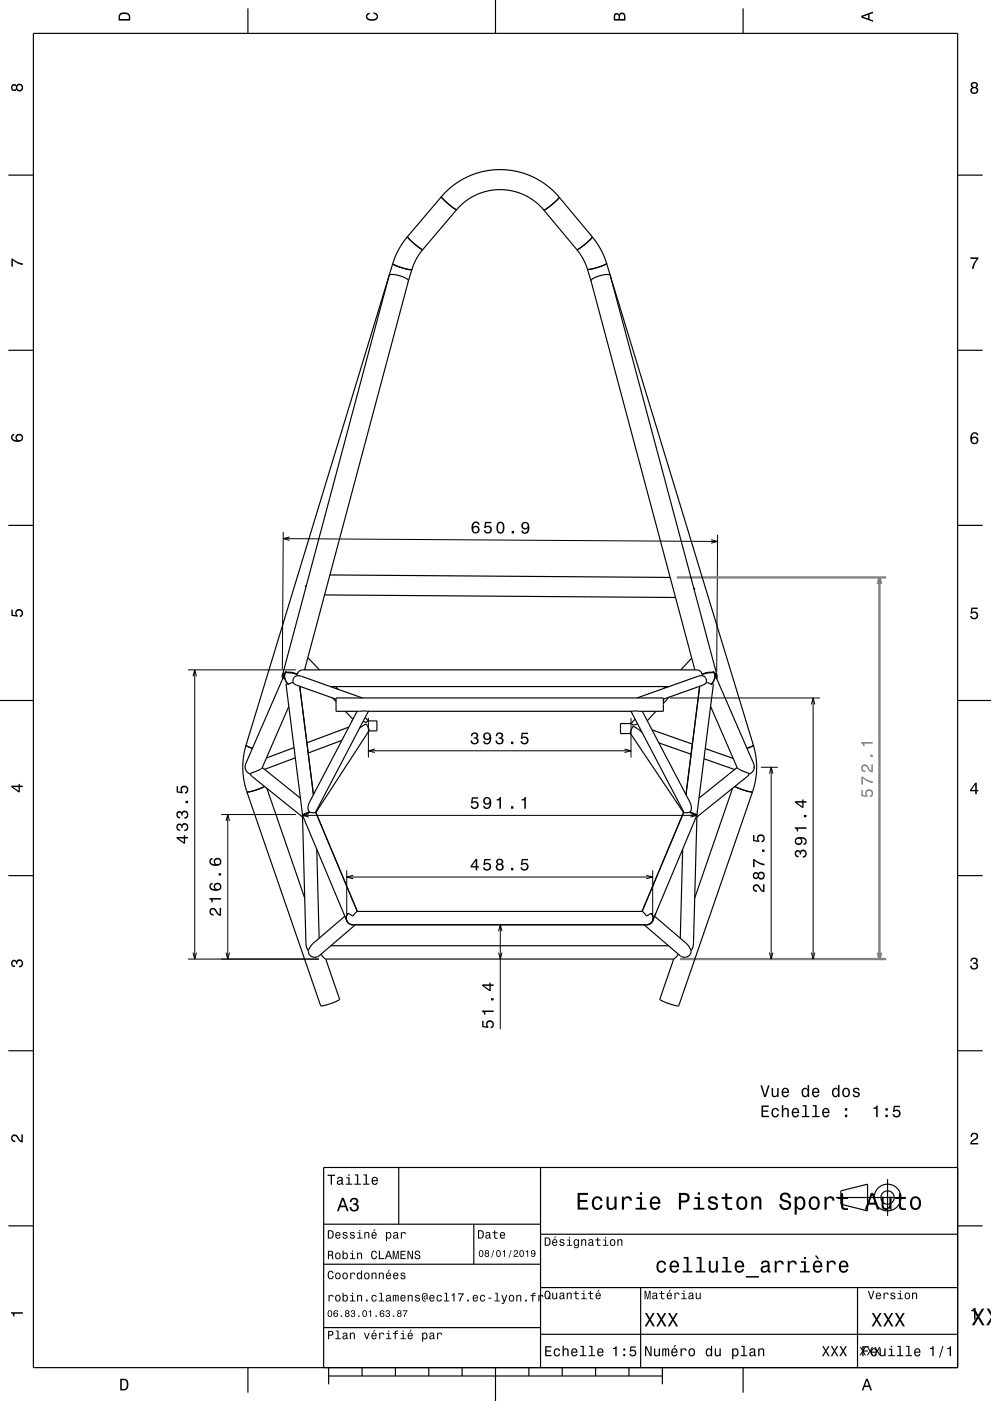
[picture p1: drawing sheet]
<svg xmlns="http://www.w3.org/2000/svg" width="297mm" height="420mm" viewBox="0 0 297 420" stroke-linecap="round" stroke-linejoin="round" font-family="sans-serif">
<g fill="none" stroke="#000" stroke-width=".3">
<path d="M84.9 159.5l-.3 41.1M84.9 161.5l130.1 .8M86.8 161l-1.9 .5 1.9 .5M213.1 161.8l1.9 .5-1.9 .5M215.1 160.3l-.3 41.1M56.4 200.8h32.2M57.8 202.8l.6-2 .5 2M58.4 200.8v86.7M110.4 215.2v11.9M189.1 215.2v11.9M200.8 209.2h44.9M243.2 211.2l.5-2 .5 2"/>
<path d="M243.7 209.2v78.3M110.4 225.1h78.7M112.3 224.6l-1.9 .5 1.9 .5M187.2 224.6l1.9 .5-1.9 .5M228 230h5.1M230.6 231.9l.5-1.9 .5 1.9M231.1 230v57.5M66.3 244.2h22.4M67.7 246.1l.6-1.9 .5 1.9M68.3 244.2v43.3M90.7 244.4h118.2M92.6 243.9l-1.9 .5 1.9 .6"/>
<path d="M206.9 243.9l2 .5-2 .6M103.9 260.9v13.1M103.9 262.9h91.7M105.8 262.4l-1.9 .5 1.9 .5M149.4 279.2l.5-2 .6 2M149.9 277.2v31.4M193.7 262.4l1.9 .5-1.9 .5M195.6 260.9v13.1M56.4 287.5h39.2M57.8 285.6l.6 1.9 .5-1.9M67.7 285.6l.6 1.9 .5-1.9M149.4 285.6l.5 1.9 .6-1.9"/>
<path d="M203.9 287.5h41.8M230.6 285.6l.5 1.9 .5-1.9M243.2 285.6l.5 1.9 .5-1.9"/>
</g>
<path d="M202.8 173.1h62.8M203.9 287.5h61.7" fill="none" stroke="#808080" stroke-width=".7" stroke-linecap="butt"/>
<g fill="none" stroke="#000" stroke-width=".35">
<path d="M10 10h277v400h-277zM74.3 2.5v7.5M148.5 0v10M222.7 2.5v7.5M2.5 52.5h7.5M132.3 59l2.2 2.2 2.4 1.7-10.2 11.9M132.3 59l-10.2 12M132.3 59h.1M132.3 59l1.7 1.8 2.7 2.1a17.4 17.4 0 0 1 26.4 .1l2.6-1.9 1.9-2M132.3 59a23.1 23.1 0 0 1 35.3 .1M167.6 59.1h.1M167.6 59.1l-2.2 2.3-2.4 1.6 9.9 11.9"/>
<path d="M167.6 59.1l9.9 11.9M287 52.5h7.5M117.7 79l2.7 1.3 2.2 .5h.8M117.7 79l-44 144.4M117.7 79l.7 .5 2.1 .8 2 .5h.9M122.1 71l2.1 2.1 2.5 1.7M122.1 71l-2.5 3.5-1.9 4.5M122.1 71l2 2.1 2.6 1.7M126.7 74.8l-1.9 2.8-1.4 3.2M172.9 74.9l1.9 2.7 1.3 3.1M177.5 71l-2.2 2.3-2.4 1.6M177.5 71h.1"/>
<path d="M177.5 71l-2.3 2.3-2.3 1.6M177.5 71l2.7 4.1 1.6 3.9M181.8 79l-.7 .4-2.1 .8-2 .5h-.9M181.8 79l-.8 .5-2.2 .8-2.7 .4M181.8 79h.1M181.8 79l44 144.4M122.4 84.2v-.1a6.9 6.9 0 0 0-5.7-1.7l-32.1 120.1M122.4 84.2l-31.1 116.6M123.4 80.8l-1 3.4M176.1 80.7l1 3.5M177.1 84.2v-.1a7.4 7.4 0 0 1 5.6-1.7l32.2 120.1M177.1 84.2l31.1 116.6"/>
<path d="M2.5 105h7.5M287 105h7.5M2.5 157.5h7.5M287 157.5h7.5M91.8 175.5l-.3 .2 .2 .3M97.3 178.4l105.2 .7M98.9 172.4l101.9 .7M207.9 176.3l.4 .3-.2 .2M92.3 197.2l3.5 3.6M207.3 197.3l-3.3 3.5M0 210h10M84.6 202.6l.2 1 .1-.4"/>
<path d="M84.7 203.4l-11 25.3a2.28 2.28 0 0 0 1.3 3.3M85.3 202.1l-.4 .5v.6M85.4 201.8l-.5 1.4M85.4 201.8a3.1 3.1 0 0 0 1.1 3.4M85.5 201.7l-.9 .9M85.8 201.3v.3M85.8 201.3l-.4 .5M85.8 201.3a2.84 2.84 0 0 0 .7 3.9M85.8 201.6l3.4 .6M85.8 201.6h1.8l1.6 .6M86.5 205.2l-.8-.1 5 39.4M86.6 211.8l-8 18.3"/>
<path d="M87.9 204.7l-.7 .1-.7 .4M87.9 204.7a1.67 1.67 0 0 1 .6-1.9 1.67 1.67 0 0 1 1.9 0l18.2 6.4M87.9 204.7l1 .7 11.8 4.2M89.2 202.2l.4-.9 1-.5h118.3l1.1 .5 .4 .9M89.8 205.7v.1M89.8 205.8l4.1 32.4M89.8 205.8h.3M91.3 200.6l.3 .2M99 205.8h101.5M99.6 209.2l1.1 1.1M100.5 205.8l.8 .8M100.7 209.2h98.1v4h-98.1z"/>
<path d="M103.5 213.2l2.3 2.4M104.5 218l-12.5 4.7M105.5 216.1l-.1 .3M107 213.2l-14.2 27.2a2.3 2.3 0 0 0 .1 3.1M107.8 218.2l2-1.2 .8 2.1M108.8 216.3l.3 .1a.91 .91 0 0 0 1.2-.3h2.7v3h-2.4M109.4 215.1l1 1M110.4 213.2l-15.8 30.3-.6 .2-1.1-.2M110.6 219.1l-16 24.4 .1-.2M188.9 219.9l16 23.7M189.1 213.2l15.9 30.3 .5 .2 1.1-.2M190.3 215.6l-1.2 1.3"/>
<path d="M191.1 217l-.4 .1a1.04 1.04 0 0 1-1.5-.2h-3.2v3h3M192.4 219.6l-.9-.8-1.7-1.1-.8 1.5-.1 .7M192.5 213.2l14.2 27.2a2.3 2.3 0 0 1-.1 3.1M192.5 213.2h.1M192.6 219.9h.1M195.4 218.8l12.1 4.3M196.6 213.2l-2.6 2.9M199.4 205.8l-.5 .6M200.6 209l-1.8 1.9M208.2 200.7l-.1 .1M209.5 205.8h.2M209.7 205.8l-4.1 32.4"/>
<path d="M209.8 205.7l-.1 .1M211.6 204.7l.8 .1 .7 .4M211.6 204.7a1.67 1.67 0 0 0-.5-1.9 1.67 1.67 0 0 0-2 0l-18.2 6.4M211.6 204.7l-.9 .7-11.9 4.2M213 211.8l7.9 18.3 .9 .7 2.7 1.2M213.1 205.2l.7-.1-5 39.4M213.7 201.6l-3.3 .6M213.7 201.6h-1.6l-1.7 .6M213.7 201.3v.3M213.7 201.3a2.8 2.8 0 0 1-.6 3.9M213.7 201.3l.4 .5M214 201.7l.9 .9"/>
<path d="M214.1 201.8l.5 1.4M214.1 201.8a3.1 3.1 0 0 1-1 3.4M214.2 202.1l.4 .4v.7M214.8 203.4l11 25.3a2.28 2.28 0 0 1-1.3 3.3M214.9 202.6l-.2 1-.1-.4M287 210h10M73.7 223.4l-.7 3.4-.2 3.5 .3 3.7 .9 3.4M73.7 223.4h.1M73.7 223.4l2 .9zM74 237.4l22.2 64.2 2.9-.7 2.7-1.3-4.2-12.1M74 237.4h.1M75 232l.7 .9 15 12"/>
<path d="M78.6 230.1l-.9 .7-2.7 1.2M78.6 230.1h.1M78.6 230.1l11.4 9.2M79.3 235.8l-3.3 1.2-2 .4M80 236.3l11.3 33M88.1 224.1l-8.3 3.1M88.5 227.2l-9.2 3.4M102.5 222l-10.1 3.7M197.5 222.7l9.6 3.4M211 227.5l9.2 3.2M211.4 224.4l8.3 3M219.5 236.3l-11.3 33"/>
<path d="M220.2 235.8l3.1 1.2 2.2 .4M220.9 230.1l-11.4 9.2M224.5 232l-.6 .9-15 12M225.5 237.4l-22.2 64.2-3-.8-2.6-1.2 4.2-12.1M225.5 237.4h.1M225.8 223.4l-1.9 1 1.9-1M225.8 223.4h.1M225.8 223.4l.7 3.4 .3 3.6-.4 3.5-.9 3.5M90.7 244.9l1 37.9 .2 1.3 .5 .8M90.7 244.9h.1M90.7 244.5h.1M90.7 244.5l13.2 31.5"/>
<path d="M90.8 244.7l-.1 .2M92.9 243.5l-1.7 .5-.5 .5M92.9 243.5l-1.6 .5-.6 .5M94.6 243.4l12.5 29.8M94.9 254.6l.7 26.7M204.6 254.6l-.7 26.7M204.9 243.4l-12.5 29.8M204.9 243.4v.1M206.6 243.5l1.5 .5M208.1 244l.7 .5M208.7 244.7l.2 .2M208.8 244.5l-13.2 31.5"/>
<path d="M208.8 244.5h.1M208.9 244.9l-1.1 37.9-.2 1.3-.5 .8M208.9 244.9h.1M2.5 262.5h7.5M103.4 274.7l-9.6 8.2-1.4 2M104.4 273.8a2 2 0 0 0-.5 2.2 2 2 0 0 0 1.9 1.2M105.5 277.2h.3M105.8 277.2h88M106.5 277.2l-10.9 9.3a1.96 1.96 0 0 1-2.1 .3 1.96 1.96 0 0 1-1.1-1.9M107.1 273.2l-1.3 1.4-1.4-.8M107.1 273.2h85.4l1.3 1.4 1.4-.8M193 277.2l10.9 9.3a1.96 1.96 0 0 0 2.1 .3 1.96 1.96 0 0 0 1.1-1.9"/>
<path d="M195.2 273.8a2 2 0 0 1 .4 2.2 2 2 0 0 1-1.8 1.2M195.2 273.8l.1 .1a2 2 0 0 1 .3 2.1M195.6 276v.1a1.99 1.99 0 0 1-1.9 1.1M195.8 275.5h.1M196.2 274.7l9.5 8.1 1.4 2.1M196.6 273.7l-.8 1.8M287 262.5h7.5M96.2 286l1.4 1.5M97.6 287.5h104.3M99.2 283.5h101.2M203.3 286l-1.4 1.5M2.5 315h7.5"/>
<path d="M287 315h7.5M119.5 350v17M162 350v60M250.5 359h21M252 357l8-2v8l-8-2zM266 353.5v11M287 350h-190v60M2.5 367.5h7.5M97 367h65M97 379h65M142 367v12M162 370h125"/>
<path d="M287 367.5h7.5M97 398h65M162 386h125M192 386v24M257 386v24M74.3 410v7.5M98.5 412.5h100M98.5 410v5M108.5 410v2.5M118.5 410v2.5M128.5 410v2.5M138.5 410v2.5"/>
<path d="M148.5 410v10M158.5 410v2.5M162 400h125M168.5 410v2.5M178.5 410v2.5M188.5 410v2.5M198.5 410v5M222.7 410v7.5"/>
<circle cx="266" cy="359" r="4"/>
<circle cx="266" cy="359" r="2"/>
</g>
<g fill="#000">
<path d="M36 4a2.2 2.2 0 0 0-.5 2.2h3.5v-1.2a1.92 1.92 0 0 0-3-1zM36.3 4.4l.4-.2a1.44 1.44 0 0 1 1.9 .8v.7h-2.6v-1z" fill-rule="evenodd"/>
<path d="M109.9 4.2l.9-.4v.4l-.3 .1a.66 .66 0 0 0-.4 .6 .66 .66 0 0 0 .3 .6l.5 .2a1.58 1.58 0 0 0 2-.7 .89 .89 0 0 0-1-.8v-.5a1.24 1.24 0 0 1 1.4 1.1 1.24 1.24 0 0 1-1 1.4 1.93 1.93 0 0 1-2.7-1.2z" fill-rule="evenodd"/>
<path d="M184.2 4.2l-.3 2h3.5v-1.3a.98 .98 0 0 0-.7-1.1 .98 .98 0 0 0-1.2 .6 .84 .84 0 0 0-1.3-.2zM184.5 4.5l.4-.1 .4 .1 .1 1.2h-1zM185.9 4.4l.5-.2a.58 .58 0 0 1 .6 .7v.8h-1.2z" fill-rule="evenodd"/>
<path d="M258.1 4.7v.6l3.5 1.2v-.4l-1-.4v-1.4l1-.4v-.4zM258.6 5l1.6-.5v1z" fill-rule="evenodd"/>
<path d="M3.6 25.5a1 1 0 0 0-.1 1.5 1 1 0 0 0 1.4-.1 1.09 1.09 0 0 0 1.7 .2 1.09 1.09 0 0 0 0-1.7 1.09 1.09 0 0 0-1.7 .2l-.7-.4zM5.1 26.3a.75 .75 0 0 1 1.5 0 .75 .75 0 0 1-1.5 0zM3.7 26.3a.6 .6 0 0 1 1.2 0 .6 .6 0 0 1-1.2 0z" fill-rule="evenodd"/>
<path d="M291.2 24.8l-.2 .3a.8 .8 0 0 0 .4 1.1 1.09 1.09 0 0 0-.2 1.6 1.09 1.09 0 0 0 1.6 0 1.09 1.09 0 0 0-.2-1.6 .95 .95 0 0 0 .3-1.4 .95 .95 0 0 0-1.4-.2zM291.3 27.1a.71 .71 0 0 1 1.4 0 .71 .71 0 0 1-1.4 0zM291.4 25.5a.6 .6 0 0 1 1.2 0 .6 .6 0 0 1-1.2 0z" fill-rule="evenodd"/>
<path d="M3.4 77.5h.4a5.3 5.3 0 0 0 3 1.4v.6a5.2 5.2 0 0 1-2.9-1.5v1.9h-.5z" fill-rule="evenodd"/>
<path d="M290.8 77.2h2.4v.4a5.2 5.2 0 0 0-1.4 3h-.5a5.2 5.2 0 0 1 1.4-3h-1.9z" fill-rule="evenodd"/>
<path d="M3.6 130.4a1.44 1.44 0 0 0 .1 1.6 1.44 1.44 0 0 0 1.6 .5 1.26 1.26 0 0 0 1.6-1 1.26 1.26 0 0 0-1.1-1.5 1.11 1.11 0 0 0-1.1 .7 1.11 1.11 0 0 0 .3 1.3 1.03 1.03 0 0 1-1.3-.9l.2-.4 .4-.2v-.5zM5 131.2a.75 .75 0 0 1 1.5 0 .75 .75 0 0 1-1.5 0z" fill-rule="evenodd"/>
<path d="M291.3 129.8a2.4 2.4 0 0 0 .2 3.3 1.16 1.16 0 0 0 1.5-.4 1.16 1.16 0 0 0-.2-1.5 1.16 1.16 0 0 0-1.5 0 1.02 1.02 0 0 1 .8-1.2l.5 .1 .1 .4h.5a1.12 1.12 0 0 0-.7-.9 1.12 1.12 0 0 0-1.2 .2zM291.3 132a.75 .75 0 0 1 1.5 0 .75 .75 0 0 1-1.5 0z" fill-rule="evenodd"/>
<path d="M141.8 156.6a2.4 2.4 0 0 0 .2 3.2 1.16 1.16 0 0 0 1.5-.3 1.16 1.16 0 0 0-.1-1.5 1.16 1.16 0 0 0-1.6 0 1.03 1.03 0 0 1 .8-1.3l.5 .2 .2 .4h.4a1.11 1.11 0 0 0-.7-.9 1.11 1.11 0 0 0-1.2 .2zM141.8 158.8a.75 .75 0 0 1 1.5 0 .75 .75 0 0 1-1.5 0zM145.4 156.4l-.3 1.9h.4a.8 .8 0 0 1 1.2-.2 .8 .8 0 0 1 0 1.2 .8 .8 0 0 1-1.2-.3h-.5a1.21 1.21 0 0 0 1.5 1 1.21 1.21 0 0 0 .8-1.6 1.21 1.21 0 0 0-1.7-.6l.1-.9h1.6v-.4zM149.1 156.8a2.02 2.02 0 0 0 .9 3.2 2.03 2.03 0 0 0 .9-3.2 1.11 1.11 0 0 0-1.8 0zM149.7 156.9h.6a2.37 2.37 0 0 1 0 2.6h-.7a2.38 2.38 0 0 1 .1-2.6zM153.4 159.2v.7h.7v-.7zM156.5 156.8a1.15 1.15 0 0 0 0 1.6 1.15 1.15 0 0 0 1.7 0 1.03 1.03 0 0 1-.9 1.2l-.4-.1-.2-.4h-.5a1.23 1.23 0 0 0 1.5 .9 1.23 1.23 0 0 0 .9-1.5 1.42 1.42 0 0 0-.3-1.7 1.42 1.42 0 0 0-1.8 0zM156.7 157.6a.75 .75 0 0 1 1.5 0 .75 .75 0 0 1-1.5 0z" fill-rule="evenodd"/>
<path d="M3.4 182.8h.4v1.5l1 .1a1.21 1.21 0 0 1 .5-1.7 1.21 1.21 0 0 1 1.7 .8 1.21 1.21 0 0 1-1.1 1.5v-.5a.8 .8 0 0 0 .4-1.2 .8 .8 0 0 0-1.3 0 .8 .8 0 0 0 .3 1.2v.4l-1.9-.3z" fill-rule="evenodd"/>
<path d="M291.1 182.2h1.9v.4h-1.5l-.2 .9a1.21 1.21 0 0 1 1.8 .6 1.21 1.21 0 0 1-.8 1.6 1.21 1.21 0 0 1-1.6-1h.5a.8 .8 0 0 0 1.2 .3 .8 .8 0 0 0 .1-1.2 .8 .8 0 0 0-1.2 .2h-.4z" fill-rule="evenodd"/>
<path d="M84.4 202.4h.4v.3h-.4z" fill-rule="evenodd"/>
<path d="M110.2 213.1h.4v.3h-.4z" fill-rule="evenodd"/>
<path d="M188.9 213.1h.4v.3h-.4z" fill-rule="evenodd"/>
<path d="M214.6 203.2h.4v.4h-.4z" fill-rule="evenodd"/>
<path d="M3.4 235.5v.5l2.1 1.5h.5v-1.5h.8v-.5h-.8v-.5h-.4v.5zM4 236h1.6v1.1z" fill-rule="evenodd"/>
<path d="M141.4 219.9l-.3 .8h.4a.62 .62 0 0 1 .4-.8 .62 .62 0 0 1 .8 .3 .62 .62 0 0 1-.2 .8l-.5 .1v.4a.72 .72 0 0 1 .9 .4 .72 .72 0 0 1-.5 .9 .72 .72 0 0 1-.9-.5v-.3h-.5a1.18 1.18 0 0 0 1.5 1.2 1.18 1.18 0 0 0 .6-1.9l-.2-.1a1.01 1.01 0 0 0 0-1.5 1.01 1.01 0 0 0-1.5 .2zM145.1 219.9a1.15 1.15 0 0 0 0 1.7 1.15 1.15 0 0 0 1.6-.1 1.02 1.02 0 0 1-.8 1.3l-.4-.2-.2-.4h-.5a1.23 1.23 0 0 0 1.5 .9 1.23 1.23 0 0 0 .9-1.4 1.41 1.41 0 0 0-.3-1.8 1.41 1.41 0 0 0-1.8 0zM145.3 220.7a.75 .75 0 0 1 1.5 0 .75 .75 0 0 1-1.5 0zM148.9 219.9l-.3 .8h.4a.62 .62 0 0 1 .4-.8 .62 .62 0 0 1 .7 .3 .62 .62 0 0 1-.2 .8l-.4 .1v.4a.72 .72 0 0 1 .9 .4 .72 .72 0 0 1-.5 .9 .72 .72 0 0 1-.9-.5v-.3h-.5a1.18 1.18 0 0 0 1.5 1.2 1.18 1.18 0 0 0 .6-1.9l-.2-.1a1.01 1.01 0 0 0 0-1.5 1.01 1.01 0 0 0-1.5 .2zM153.1 222.3v.8h.7v-.8zM156.4 219.7l-.3 1.8h.4a.8 .8 0 0 1 1.2-.2 .8 .8 0 0 1 0 1.2 .8 .8 0 0 1-1.3-.3h-.4a1.21 1.21 0 0 0 1.5 1 1.21 1.21 0 0 0 .8-1.6 1.21 1.21 0 0 0-1.7-.6l.1-.9h1.5v-.4z" fill-rule="evenodd"/>
<path d="M225.9 229.8h.3v.4h-.3z" fill-rule="evenodd"/>
<path d="M292.3 234.7l-1.6 2.1v.4h1.6v.9h.4v-.9h.5v-.4h-.5v-2.1zM292.3 235.2v1.6h-1.1z" fill-rule="evenodd"/>
<path d="M52.9 250.9v.5l2.1 1.5h.5v-1.5h.9v-.5h-.9v-.5h-.4v.5zM53.5 251.4h1.6v1.1zM53.1 247.2a1.17 1.17 0 0 0-.2 1.2 1.17 1.17 0 0 0 1.1 .7v-.5a.62 .62 0 0 1-.8-.3 .62 .62 0 0 1 .3-.8 .62 .62 0 0 1 .8 .2v.5h.4a.72 .72 0 0 1 .5-.9 .72 .72 0 0 1 .9 .5 .72 .72 0 0 1-.5 .9h-.3v.5a1.18 1.18 0 0 0 1.1-1.5 1.18 1.18 0 0 0-1.8-.6l-.1 .2a.86 .86 0 0 0-1.4-.1zM53.1 243.4a1.17 1.17 0 0 0-.2 1.3 1.17 1.17 0 0 0 1.1 .7v-.5a.62 .62 0 0 1-.8-.3 .62 .62 0 0 1 .3-.8 .62 .62 0 0 1 .8 .2v.5h.4a.72 .72 0 0 1 .5-1 .72 .72 0 0 1 .9 .5 .72 .72 0 0 1-.5 .9l-.3 .1v.4a1.18 1.18 0 0 0 1.1-1.5 1.18 1.18 0 0 0-1.8-.6l-.1 .3a.86 .86 0 0 0-1.4-.2zM55.6 240.1v.7h.8v-.7zM52.9 235.7v1.9l1.9 .2v-.4a.8 .8 0 0 1-.2-1.2 .8 .8 0 0 1 1.2 .1 .8 .8 0 0 1-.4 1.2v.4a1.21 1.21 0 0 0 1.1-1.5 1.21 1.21 0 0 0-1.6-.8 1.21 1.21 0 0 0-.6 1.8l-1-.2v-1.5z" fill-rule="evenodd"/>
<path d="M90.5 244h.3v.4h-.3z" fill-rule="evenodd"/>
<path d="M141.4 239l-.3 1.9h.4a.8 .8 0 0 1 1.3-.3 .8 .8 0 0 1-.1 1.3 .8 .8 0 0 1-1.2-.4h-.5a1.21 1.21 0 0 0 1.5 1.1 1.21 1.21 0 0 0 .9-1.7 1.21 1.21 0 0 0-1.8-.5l.2-1h1.5v-.4zM145.1 239.3a1.15 1.15 0 0 0 0 1.6 1.15 1.15 0 0 0 1.6 0 1.02 1.02 0 0 1-.8 1.2l-.4-.1-.2-.4h-.5a1.23 1.23 0 0 0 1.5 .9 1.23 1.23 0 0 0 .9-1.5 1.41 1.41 0 0 0-.3-1.7 1.41 1.41 0 0 0-1.8 0zM145.3 240.1a.75 .75 0 0 1 1.5 0 .75 .75 0 0 1-1.5 0zM148.9 239.6v.4h.8v2.4h.4v-3.5h-.3a.77 .77 0 0 1-.9 .7zM153.1 241.7v.7h.7v-.7zM156.3 239.6v.4h.8v2.4h.5v-3.5h-.3a.77 .77 0 0 1-1 .7z" fill-rule="evenodd"/>
<path d="M208.7 244h.4v.4h-.4z" fill-rule="evenodd"/>
<path d="M238.4 255.1a1.17 1.17 0 0 0-.2 1.3 1.17 1.17 0 0 0 1.1 .6v-.4a.62 .62 0 0 1-.7-.3 .62 .62 0 0 1 .2-.8 .62 .62 0 0 1 .8 .2l.1 .5h.4a.74 .74 0 0 1 .6-1 .74 .74 0 0 1 .8 .8 .74 .74 0 0 1-.9 .7v.4a1.18 1.18 0 0 0 1.2-1.5 1.18 1.18 0 0 0-1.8-.6l-.2 .2a.86 .86 0 0 0-1.4-.1zM238.6 251.2a1.17 1.17 0 0 0-.3 1.7 1.17 1.17 0 0 0 1.7 .2 1.17 1.17 0 0 0 .1-1.7 1.03 1.03 0 0 1 1.3 .8l-.2 .5-.4 .2v.4a1.23 1.23 0 0 0 .9-1.4 1.23 1.23 0 0 0-1.4-1l-1.2 .1zM238.6 252.1a.75 .75 0 0 1 1.5 0 .75 .75 0 0 1-1.5 0zM238.2 248v.4a.78 .78 0 0 1 .6 .9h.4v-.8h2.5v-.5zM240.9 244.3v.7h.8v-.7zM238.3 240.2v.4l2.1 1.6h.4v-1.6h.9v-.4h-.9v-.5h-.4v.5zM238.9 240.6h1.5v1.1z" fill-rule="evenodd"/>
<path d="M63 272.5a1.2 1.2 0 0 0-.2 1.3 1.2 1.2 0 0 0 1.2 .7v-.5a.71 .71 0 0 1-.8-.5 .71 .71 0 0 1 .5-.9 .71 .71 0 0 1 .8 .5l.2 .3a1.63 1.63 0 0 0 1.6 1.2v-2.4h-.5v1.9l-.4-.3-.7-1.2a1.11 1.11 0 0 0-1.7-.1zM62.7 269.2v.4a.78 .78 0 0 1 .7 .9h.4v-.8h2.5v-.5zM63 265a1.44 1.44 0 0 0 .1 1.6 1.44 1.44 0 0 0 1.6 .5 1.26 1.26 0 0 0 1.6-1 1.26 1.26 0 0 0-1.1-1.5 1.11 1.11 0 0 0-1.1 .7 1.11 1.11 0 0 0 .3 1.3 1.03 1.03 0 0 1-1.3-.9l.2-.4 .4-.2v-.5zM64.5 265.9a.75 .75 0 0 1 1.5 0 .75 .75 0 0 1-1.5 0zM65.5 261.8v.7h.8v-.7zM63 257.5a1.44 1.44 0 0 0 .1 1.7 1.44 1.44 0 0 0 1.6 .4 1.26 1.26 0 0 0 1.6-1 1.26 1.26 0 0 0-1.1-1.5 1.11 1.11 0 0 0-1.1 .7 1.11 1.11 0 0 0 .3 1.3 1.02 1.02 0 0 1-1.3-.8l.2-.5 .4-.2v-.4zM64.5 258.4a.75 .75 0 0 1 1.5 0 .75 .75 0 0 1-1.5 0z" fill-rule="evenodd"/>
<path d="M103.7 275.8h.4v.4h-.4z" fill-rule="evenodd"/>
<path d="M142.6 257.5l-1.6 2.1v.5h1.6v.8h.4v-.8h.5v-.4h-.5v-2.2zM142.6 258.1v1.6h-1.1zM145.2 257.5l-.3 1.9h.4a.8 .8 0 0 1 1.2-.3 .8 .8 0 0 1-.1 1.3 .8 .8 0 0 1-1.2-.4h-.4a1.21 1.21 0 0 0 1.5 1.1 1.21 1.21 0 0 0 .8-1.7 1.21 1.21 0 0 0-1.7-.5l.1-1h1.5v-.4zM149 257.7l-.3 .2a.8 .8 0 0 0 .4 1.1 1.09 1.09 0 0 0-.2 1.7 1.09 1.09 0 0 0 1.7 0 1.09 1.09 0 0 0-.2-1.7 .95 .95 0 0 0 .3-1.3 .95 .95 0 0 0-1.4-.2zM149 260a.75 .75 0 0 1 1.5 0 .75 .75 0 0 1-1.5 0zM149.2 258.4a.59 .59 0 0 1 1.1 0 .59 .59 0 0 1-1.1 0zM153.2 260.2v.7h.6v-.7zM156.4 257.5l-.3 1.9h.4a.8 .8 0 0 1 1.2-.3 .8 .8 0 0 1 0 1.3 .8 .8 0 0 1-1.2-.4h-.5a1.21 1.21 0 0 0 1.5 1.1 1.21 1.21 0 0 0 .8-1.7 1.21 1.21 0 0 0-1.7-.5l.1-1h1.5v-.4z" fill-rule="evenodd"/>
<path d="M195.4 275.8h.4v.4h-.4z" fill-rule="evenodd"/>
<path d="M225.9 265.4a1.2 1.2 0 0 0-.2 1.3 1.2 1.2 0 0 0 1.2 .7v-.5a.7 .7 0 0 1-.9-.5 .7 .7 0 0 1 .5-.8 .7 .7 0 0 1 .9 .5l.1 .3a1.63 1.63 0 0 0 1.6 1.1v-2.4h-.4v1.9l-.4-.3-.8-1.2a1.1 1.1 0 0 0-1.6-.1zM225.9 261.7a1 1 0 0 0-.2 1.5 1 1 0 0 0 1.5-.1 1.09 1.09 0 0 0 1.7 .2 1.09 1.09 0 0 0 0-1.6 1.09 1.09 0 0 0-1.7 .2l-.5-.5zM227.4 262.5a.75 .75 0 0 1 1.5 0 .75 .75 0 0 1-1.5 0zM226 262.5a.6 .6 0 0 1 1.2 0 .6 .6 0 0 1-1.2 0zM225.7 257.5v2.4h.5v-1.9a5.2 5.2 0 0 0 2.9 1.5v-.5a5.3 5.3 0 0 1-3-1.5zM228.4 254.7v.7h.7v-.7zM225.7 250.3v1.9l1.9 .2v-.4a.8 .8 0 0 1-.3-1.2 .8 .8 0 0 1 1.3 .1 .8 .8 0 0 1-.4 1.2v.4a1.21 1.21 0 0 0 1.1-1.5 1.21 1.21 0 0 0-1.7-.8 1.21 1.21 0 0 0-.5 1.8l-1-.2v-1.5z" fill-rule="evenodd"/>
<path d="M3.6 288a.86 .86 0 0 1 1.4 .2 1.12 1.12 0 0 1 1.5-.5 1.12 1.12 0 0 1 .3 1.6l-.5 .6-.6 .1v-.4a.72 .72 0 0 0 .9-.7 .72 .72 0 0 0-.8-.8 .72 .72 0 0 0-.6 1h-.4a.62 .62 0 0 0-.4-.9 .62 .62 0 0 0-.8 .5 .62 .62 0 0 0 .5 .8h.4l-.1 .4a1.17 1.17 0 0 1-1-.6 1.17 1.17 0 0 1 .2-1.3z" fill-rule="evenodd"/>
<path d="M291.1 287.4a1.01 1.01 0 0 1 1.5-.2 1.01 1.01 0 0 1 0 1.5 1.12 1.12 0 0 1 .4 1.6 1.12 1.12 0 0 1-1.6 .3l-.6-.6-.1-.5h.5a.72 .72 0 0 0 .7 .9 .72 .72 0 0 0 .7-.8 .72 .72 0 0 0-.9-.6v-.4a.62 .62 0 0 0 .8-.4 .62 .62 0 0 0-.5-.8 .62 .62 0 0 0-.7 .5v.3h-.5z" fill-rule="evenodd"/>
<path d="M144.5 306v1.9l1.9 .3v-.4a.8 .8 0 0 1-.3-1.2 .8 .8 0 0 1 1.3 0 .8 .8 0 0 1-.4 1.2v.5a1.21 1.21 0 0 0 1.1-1.5 1.21 1.21 0 0 0-1.7-.8 1.21 1.21 0 0 0-.5 1.7l-1-.1v-1.6zM144.4 302.9v.4a.78 .78 0 0 1 .7 .9h.3v-.8h2.5v-.5zM147.2 299.2v.7h.7v-.7zM144.5 295.1v.5l2.1 1.5h.5v-1.5h.8v-.5h-.8v-.5h-.4v.5zM145.1 295.6h1.6v1.1z" fill-rule="evenodd"/>
<path d="M228.2 331.4v3.5h2.2v-.4h-1.7v-1.2h1.5v-.4h-1.5v-1.1h1.7v-.4zM231.5 332.5a1.45 1.45 0 0 0-.2 1.7 1.45 1.45 0 0 0 1.5 .7l.5-.5 .1-.4h-.4l-.4 .6a1.02 1.02 0 0 1-1-1 1.02 1.02 0 0 1 1-1.1l.4 .6h.4a1.09 1.09 0 0 0-.7-1 1.09 1.09 0 0 0-1.2 .4zM234.3 331.3v3.6h.5v-1.5a.63 .63 0 0 1 .5-.9 .63 .63 0 0 1 .7 .7v1.7h.4v-1.8a.88 .88 0 0 0-.6-.9 .88 .88 0 0 0-1 .4v-1.3zM237.6 332.5a1.45 1.45 0 0 0-.3 1.6 1.45 1.45 0 0 0 1.5 .8l.7-.8h-.5l-.6 .5a.76 .76 0 0 1-.7-.9h1.8a1.17 1.17 0 0 0-.5-1.4 1.17 1.17 0 0 0-1.4 .2zM237.9 332.7l.2-.1a.67 .67 0 0 1 .7 .1 .67 .67 0 0 1 .2 .6h-1.3zM240.6 331.3v.4h.7v2.8h-1v.4h2.3v-.4h-.9v-3.2zM243.6 331.3v.4h.7v2.8h-.9v.4h2.2v-.4h-.9v-3.2zM246.7 332.5a1.45 1.45 0 0 0-.3 1.6 1.45 1.45 0 0 0 1.5 .8l.7-.8h-.5l-.6 .5a.76 .76 0 0 1-.7-.9h1.8a1.16 1.16 0 0 0-.5-1.4 1.16 1.16 0 0 0-1.4 .2zM247 332.7l.2-.1a.67 .67 0 0 1 .7 .1 .67 .67 0 0 1 .3 .6h-1.4zM253.2 334.2v.7h.7v-.7zM253.2 332.2v.8h.7v-.8z" fill-rule="evenodd"/>
<path d="M227.9 325.4l1.1 3.5h.5l1.1-3.5h-.4l-.9 2.9-.9-2.9zM231.3 326.2v1.7a.89 .89 0 0 0 .6 1 .89 .89 0 0 0 1-.4v.4h.5v-2.7h-.5v1.5a.65 .65 0 0 1-.4 .8 .65 .65 0 0 1-.8-.3v-2zM234.5 326.4a1.46 1.46 0 0 0-.2 1.7 1.46 1.46 0 0 0 1.4 .8l.7-.8h-.4l-.6 .5a.75 .75 0 0 1-.7-1h1.8a1.17 1.17 0 0 0-.5-1.3 1.17 1.17 0 0 0-1.5 .1zM234.9 326.7l.2-.2a.67 .67 0 0 1 .7 .1 .67 .67 0 0 1 .2 .7h-1.3zM240.5 326.4a1.49 1.49 0 0 0-.3 1.6 1.49 1.49 0 0 0 1.3 .9l.5-.4v.4h.5v-3.6h-.5v1.3a.89 .89 0 0 0-1.5-.2zM240.9 326.7a.62 .62 0 0 1 .6-.2 .62 .62 0 0 1 .5 .6 .91 .91 0 0 1 0 1 .91 .91 0 0 1-.9 .4l-.4-.5zM243.6 326.4a1.46 1.46 0 0 0-.2 1.7 1.46 1.46 0 0 0 1.4 .8l.7-.8h-.4l-.6 .5a.75 .75 0 0 1-.7-1h1.8a1.17 1.17 0 0 0-.5-1.3 1.17 1.17 0 0 0-1.5 .1zM244 326.7l.2-.2a.67 .67 0 0 1 .7 .1 .67 .67 0 0 1 .2 .7h-1.3zM249.6 326.4a1.49 1.49 0 0 0-.3 1.6 1.49 1.49 0 0 0 1.3 .9l.5-.4v.4h.5v-3.6h-.4v1.3a.89 .89 0 0 0-1.6-.2zM250 326.7a.62 .62 0 0 1 .6-.2 .62 .62 0 0 1 .5 .6 .91 .91 0 0 1 0 1 .91 .91 0 0 1-.9 .4l-.4-.5zM252.7 326.4a1.45 1.45 0 0 0-.2 1.8 1.45 1.45 0 0 0 1.6 .7 1.45 1.45 0 0 0 .6-1.8 1.45 1.45 0 0 0-1.6-.9zM253 326.7a.67 .67 0 0 1 .7-.2 .67 .67 0 0 1 .5 .6 .93 .93 0 0 1 .1 1 .93 .93 0 0 1-1 .4 1.36 1.36 0 0 1-.3-1.8zM255.8 326.3l-.1 .2a.96 .96 0 0 0 1.1 1.2l.3 .2a.6 .6 0 0 1-.5 .7 .6 .6 0 0 1-.6-.6h-.5a1.03 1.03 0 0 0 1.3 1 1.03 1.03 0 0 0 .7-1.5l-1.4-.4a.53 .53 0 0 1 .5-.7 .53 .53 0 0 1 .6 .5h.4a1.09 1.09 0 0 0-1.8-.6z" fill-rule="evenodd"/>
<path d="M261.8 332.1v.3h.8v2.5h.4v-3.5h-.3a.77 .77 0 0 1-.9 .7zM265.4 334.2v.7h.7v-.7zM265.4 332.2v.8h.7v-.8zM267.9 331.5l-.3 1.9h.4a.8 .8 0 0 1 1.2-.3 .8 .8 0 0 1 0 1.3 .8 .8 0 0 1-1.2-.4h-.5a1.21 1.21 0 0 0 1.5 1.1 1.21 1.21 0 0 0 .8-1.7 1.21 1.21 0 0 0-1.7-.6l.1-.9h1.5v-.4z" fill-rule="evenodd"/>
<path d="M3.6 340.4a1.22 1.22 0 0 1 2 .7l.8 .9v-1.9h.4v2.4a2.76 2.76 0 0 1-2-1.8 .69 .69 0 0 0-1.1 .5 .69 .69 0 0 0 .9 .7v.5a1.18 1.18 0 0 1-1.2-.7 1.18 1.18 0 0 1 .2-1.3z" fill-rule="evenodd"/>
<path d="M98.2 352.2v.3h.9v2.7h.4v-2.7h.9v-.3zM101.3 353l-.3 .5h.4a.47 .47 0 0 1 .5-.4 .47 .47 0 0 1 .4 .6l-.2 .1a.78 .78 0 0 0-1.1 .4 .78 .78 0 0 0 .6 1l.8-.3 .1 .2 .5 .1v-.3l-.3-.1v-1.3a.87 .87 0 0 0-.6-.7 .87 .87 0 0 0-.8 .2zM101.4 354.3l.9-.3v.4a.51 .51 0 0 1-.5 .5 .51 .51 0 0 1-.5-.5zM103.8 352.9v.3h.6v1.6h-.8v.4h2v-.4h-.8v-1.9zM104.4 352.1v.4h.4v-.4zM106.4 352.1v.3h.6v2.4h-.8v.4h1.9v-.4h-.7v-2.7zM109 352.1v.3h.6v2.4h-.8v.4h1.9v-.4h-.7v-2.7zM111.6 353.1a1.25 1.25 0 0 0-.2 1.4 1.25 1.25 0 0 0 1.2 .7l.6-.7h-.3l-.6 .4a.65 .65 0 0 1-.6-.8h1.6v-.2a.96 .96 0 0 0-.5-1 .96 .96 0 0 0-1.2 .2zM111.9 353.3l.7-.2 .3 .7h-1.2z" fill-rule="evenodd"/>
<path d="M291.2 339.9a1.18 1.18 0 0 1 1.9 .3 1.18 1.18 0 0 1-1 1.7l-.8 .8h1.9v.4h-2.4a2.75 2.75 0 0 1 1.8-2.1 .7 .7 0 0 0-.5-1 .7 .7 0 0 0-.8 .8h-.4z" fill-rule="evenodd"/>
<path d="M98.3 375v2.5h.3v-1.1l.8 .1 .2 1h.4l-.5-1.2a.69 .69 0 0 0 .3-.9 .69 .69 0 0 0-.7-.4zM98.6 375.3h.4a.43 .43 0 0 1 .5 .4 .43 .43 0 0 1-.5 .4h-.4zM100.6 375.7a.98 .98 0 0 0-.1 1.4 .98 .98 0 0 0 1.4 .2 .98 .98 0 0 0 .1-1.4 .98 .98 0 0 0-1.4-.2zM100.9 375.9l.1-.1a.71 .71 0 0 1 .8 .7 .71 .71 0 0 1-.8 .7l-.2-.4zM102.7 374.9v2.6h.3v-.3a.66 .66 0 0 0 .7 .3 .66 .66 0 0 0 .5-.6 .87 .87 0 0 0 0-1.1 .87 .87 0 0 0-1.1-.1l-.1 .1v-.9zM103.1 375.9l.2-.1a.7 .7 0 0 1 .7 .7 .7 .7 0 0 1-.7 .7l-.3-.4zM105 375.6v.3h.5v1.3h-.7v.3h1.7v-.3h-.7v-1.6zM105.5 374.9v.3h.3v-.3zM107 375.5v2h.3v-1.1a.45 .45 0 0 1 .4-.7 .45 .45 0 0 1 .5 .6v1.2h.3v-1.3a.63 .63 0 0 0-.4-.7 .63 .63 0 0 0-.8 .3v-.3zM111.5 375.2a1.33 1.33 0 0 0-.3 1.5 1.33 1.33 0 0 0 1.3 .8l.5-1h-.3l-.4 .7a1.04 1.04 0 0 1-.8-.9 1.04 1.04 0 0 1 .6-1.1l.5 .5h.4a.85 .85 0 0 0-.6-.8 .85 .85 0 0 0-.9 .3zM113.5 375v2.5h1.6v-.3h-1.2v-2.2zM116.3 375l-1 2.5h.4l.2-.8h1l.3 .8h.3l-.9-2.5zM116.4 375.3l.4 1.1h-.8zM117.7 375v2.5h.3v-2.3l.4 2.3h.4l.4-2.3v2.3h.3v-2.5h-.4l-.5 2.2-.5-2.2zM120 375v2.5h1.6v-.3h-1.3v-.9h1.2v-.3h-1.2v-.7h1.3v-.3zM122.1 375v2.5h.3v-2.1l1 2.1h.4v-2.5h-.3v2l-1-2zM124.5 375.1l-.2 .8 1 .5a.46 .46 0 0 1 .3 .7 .46 .46 0 0 1-.7 .1l-.4-.6h-.3a.83 .83 0 0 0 1.1 1 .83 .83 0 0 0 .3-1.5l-.7-.1a.44 .44 0 0 1-.1-.8 .44 .44 0 0 1 .8 .3v.2h.3a.85 .85 0 0 0-.5-.8 .85 .85 0 0 0-.9 .2z" fill-rule="evenodd"/>
<path d="M98.2 368.8v2.5h.9a1.28 1.28 0 0 0 1-1.2 1.28 1.28 0 0 0-1-1.3zM98.6 369.1a.96 .96 0 0 1 1.1 1 .96 .96 0 0 1-1.1 .9zM100.7 369.6a.98 .98 0 0 0-.2 1.3 .98 .98 0 0 0 1.3 .3l.2-.4-.9 .3-.3-.7 1.3-.1a.8 .8 0 0 0-.5-.9 .8 .8 0 0 0-.9 .2zM100.9 369.7l.6-.1 .2 .6h-.9zM102.9 369.5l-.2 .4 .1 .3 1 .4a.43 .43 0 0 1-.4 .5 .43 .43 0 0 1-.4-.4h-.3a.7 .7 0 0 0 .9 .7 .7 .7 0 0 0 .3-1.1l-.8-.3a.38 .38 0 0 1 .3-.5 .38 .38 0 0 1 .4 .4h.3l-.4-.5zM105.1 369.5l-.2 .4 .1 .3 1 .4a.43 .43 0 0 1-.4 .5 .43 .43 0 0 1-.5-.4h-.3a.7 .7 0 0 0 1 .7 .7 .7 0 0 0 .2-1.1l-.7-.3a.38 .38 0 0 1 .3-.5 .38 .38 0 0 1 .4 .4h.3l-.4-.5zM107.2 369.4v.3h.5v1.3h-.7v.3h1.6v-.3h-.6v-1.6zM107.7 368.7v.4h.3v-.4zM109.2 369.4v1.9h.3v-1.1a.45 .45 0 0 1 .4-.6 .45 .45 0 0 1 .5 .5v1.2h.3v-1.3a.63 .63 0 0 0-.5-.7 .63 .63 0 0 0-.7 .4v-.3zM112.2 368.5l-.4 .6 .8-.6zM111.5 369.6a.98 .98 0 0 0-.2 1.3 .98 .98 0 0 0 1.3 .3l.3-.4-1 .3-.3-.7 1.3-.1a.8 .8 0 0 0-.4-.9 .8 .8 0 0 0-1 .2zM111.8 369.7l.5-.1 .3 .6h-1zM115.7 369.4v2.7h.3v-1.1l.1 .2a.67 .67 0 0 0 .7 .1 .67 .67 0 0 0 .4-.5 .91 .91 0 0 0 0-1.1 .91 .91 0 0 0-1-.3l-.2 .3v-.3zM116.1 369.8l.2-.2a.7 .7 0 0 1 .7 .7 .7 .7 0 0 1-.7 .7l-.3-.3zM118.1 369.5l-.2 .4h.3a.39 .39 0 0 1 .4-.3 .39 .39 0 0 1 .3 .5 .73 .73 0 0 0-.9 .3 .73 .73 0 0 0 .1 .9l.9-.2 .1 .2h.4l-.2-1.4a.72 .72 0 0 0-.5-.6 .72 .72 0 0 0-.7 .2zM118.2 370.6l.8-.3v.3a.42 .42 0 0 1-.4 .5 .42 .42 0 0 1-.5-.5zM120.1 369.4v1.9h.4l.1-1.6 .5-.1 .2 .4h.4a.64 .64 0 0 0-.5-.7 .64 .64 0 0 0-.8 .4v-.3z" fill-rule="evenodd"/>
<path d="M102.4 359.1l-1.4 4h.5l.4-1.2h1.6l.4 1.2h.6l-1.5-4zM102.7 359.7l.7 1.7h-1.3zM105.2 359.4l-.4 1h.6a.71 .71 0 0 1 .3-.9 .71 .71 0 0 1 .9 .3 .71 .71 0 0 1-.2 1h-.5v.4a.82 .82 0 0 1 1 .5 .82 .82 0 0 1-.5 1.1 .82 .82 0 0 1-1.1-.6v-.4h-.5a1.34 1.34 0 0 0 1.7 1.4 1.34 1.34 0 0 0 .7-2.1l-.3-.1a1.11 1.11 0 0 0 .3-1.6 1.11 1.11 0 0 0-1.6-.2z" fill-rule="evenodd"/>
<path d="M143.7 375l-.2 .4a.91 .91 0 0 0 0 1 .91 .91 0 0 0 1 .4 1.05 1.05 0 0 0 .4-1.2 1.05 1.05 0 0 0-1-.8zM144 375.1a.81 .81 0 0 1 .7 .7 .81 .81 0 0 1-.5 .8l-.4-.4zM145.5 374.9l-.2 .5 .3 .3a.62 .62 0 0 0-.1 .9 .62 .62 0 0 0 .9 0 .62 .62 0 0 0-.1-.9 .58 .58 0 0 0 0-.9 .58 .58 0 0 0-.8 .1zM145.5 376.2a.41 .41 0 0 1 .8 0 .41 .41 0 0 1-.8 0zM145.6 375.3a.35 .35 0 0 1 .7 0 .35 .35 0 0 1-.7 0zM147.9 374.7l-.7 2.3h.2l.7-2.3zM148.9 375l-.2 .4a.91 .91 0 0 0 0 1 .91 .91 0 0 0 1 .4 1.05 1.05 0 0 0 .4-1.2 1.05 1.05 0 0 0-1-.8zM149.2 375.1a.81 .81 0 0 1 .7 .7 .81 .81 0 0 1-.5 .8l-.4-.4zM150.6 375.2v.2h.5v1.4h.2v-2zM153.1 374.7l-.7 2.3h.2l.7-2.3zM154.1 374.9l-.2 .6h.3a.43 .43 0 0 1 .4-.5 .43 .43 0 0 1 .5 .5 .43 .43 0 0 1-.6 .4l-.4 .3-.2 .6h1.4v-.3l-1.1-.1a1.07 1.07 0 0 0 .9-1.5l-.5-.1zM155.8 375l-.1 .4a.91 .91 0 0 0 0 1 .91 .91 0 0 0 .9 .4 1.05 1.05 0 0 0 .5-1.2 1.05 1.05 0 0 0-1.1-.8zM156.1 375.1a.81 .81 0 0 1 .7 .7 .81 .81 0 0 1-.5 .8l-.4-.4zM157.6 375.2v.2h.4v1.4h.3v-2zM159.3 375a.66 .66 0 0 0 0 .9 .66 .66 0 0 0 .9 0l-.3 .7-.8-.3a.75 .75 0 0 0 1 .4 .75 .75 0 0 0 .4-1 .75 .75 0 0 0-.3-.8 .75 .75 0 0 0-.9 .1zM159.4 375.4a.42 .42 0 0 1 .8 0 .42 .42 0 0 1-.8 0z" fill-rule="evenodd"/>
<path d="M143.2 368.8v2.5h.9a1.28 1.28 0 0 0 1-1.2 1.28 1.28 0 0 0-1-1.3zM143.6 369.1a.96 .96 0 0 1 1.1 1 .96 .96 0 0 1-1.1 .9zM145.7 369.5l-.2 .4h.3a.39 .39 0 0 1 .5-.3 .39 .39 0 0 1 .3 .5 .73 .73 0 0 0-1 .3 .73 .73 0 0 0 .2 .9l.9-.2v.2h.4l-.2-1.4a.73 .73 0 0 0-.4-.6 .73 .73 0 0 0-.8 .2zM145.8 370.6l.8-.3v.3a.42 .42 0 0 1-.4 .5 .42 .42 0 0 1-.4-.5zM148.1 368.9v.5h-.5v.3h.5v1.3a.75 .75 0 0 0 1 .4v-.3l-.6-.1-.1-.4v-.9h.7v-.3h-.7v-.5zM150 369.6a.98 .98 0 0 0-.2 1.3 .98 .98 0 0 0 1.3 .3l.3-.4-1 .3-.3-.7 1.3-.1a.8 .8 0 0 0-.4-.9 .8 .8 0 0 0-1 .2zM150.3 369.7l.5-.1 .3 .6h-1z" fill-rule="evenodd"/>
<path d="M163.2 371v2.5h.9a1.28 1.28 0 0 0 1-1.3 1.28 1.28 0 0 0-1-1.2zM163.6 371.3a.96 .96 0 0 1 1.1 .9 .96 .96 0 0 1-1.1 1zM166.4 370.7l-.4 .6 .7-.6zM165.7 371.7a.98 .98 0 0 0-.2 1.4 .98 .98 0 0 0 1.3 .3l.2-.5-.9 .3-.3-.6 1.3-.2a.8 .8 0 0 0-.5-.8 .8 .8 0 0 0-.9 .1zM165.9 371.9l.6-.1 .2 .5h-.9zM167.9 371.6l-.2 .4 .1 .4 1 .4a.43 .43 0 0 1-.4 .5 .43 .43 0 0 1-.4-.4h-.3a.7 .7 0 0 0 .9 .7 .7 .7 0 0 0 .3-1.2l-.8-.2a.38 .38 0 0 1 .3-.5 .38 .38 0 0 1 .4 .4l.3-.1-.4-.5zM170 371.6v.3h.5v1.3h-.7v.3h1.7v-.3h-.7v-1.6zM170.5 370.9v.3h.3v-.3zM172.1 371.7l-.2 .4a.91 .91 0 0 0 .1 1 .91 .91 0 0 0 1 .4l.2-.3a.52 .52 0 0 1-.2 .7 .52 .52 0 0 1-.7-.3h-.3a.78 .78 0 0 0 .9 .6 .78 .78 0 0 0 .6-.8v-1.9h-.3v.4l-.6-.4zM172.4 371.9l.1-.1a.7 .7 0 0 1 .7 .7 .7 .7 0 0 1-.7 .7l-.2-.4zM174.2 371.5v2h.3v-1.4l.5-.3 .3 .3 .1 1.4h.3v-1.3a.63 .63 0 0 0-.5-.7 .63 .63 0 0 0-.7 .3v-.3zM176.6 371.6l-.2 .5h.3a.39 .39 0 0 1 .4-.4 .39 .39 0 0 1 .3 .6 .73 .73 0 0 0-.9 .2 .73 .73 0 0 0 .1 1l.9-.3 .1 .2 .4 .1-.2-1.4a.73 .73 0 0 0-1.2-.5zM176.7 372.7l.8-.2v.3a.42 .42 0 0 1-.4 .5 .42 .42 0 0 1-.5-.5zM178.9 371v.6h-.5v.3h.5l.1 1.3a.75 .75 0 0 0 1 .3v-.3h-.7v-.4v-.9h.7v-.3h-.7v-.6zM180.8 371.6v.3h.5v1.3h-.6v.3h1.6v-.3h-.6v-1.6zM181.3 370.9v.3h.4v-.3zM183 371.7a.98 .98 0 0 0-.2 1.4 .98 .98 0 0 0 1.4 .2 .98 .98 0 0 0 .2-1.4 .98 .98 0 0 0-1.4-.2zM183.2 371.9l.2-.1a.71 .71 0 0 1 .7 .7 .71 .71 0 0 1-.7 .7l-.3-.4zM185 371.5v2h.3l.1-1.4 .5-.3 .3 .3v1.4h.3v-1.3a.63 .63 0 0 0-.4-.7 .63 .63 0 0 0-.8 .3v-.3z" fill-rule="evenodd"/>
<path d="M173.1 357.6v5h3.2v-.6h-2.5v-1.7h2.2v-.6h-2.2v-1.5h2.4v-.6zM177.8 359.2a2.18 2.18 0 0 0 1.2 3.6 1.51 1.51 0 0 0 1.6-1.6h-.6a.95 .95 0 0 1-.9 1 .95 .95 0 0 1-1-.9 1.59 1.59 0 0 1 .9-2.1 .85 .85 0 0 1 .9 .8h.7a1.56 1.56 0 0 0-1.1-1.3 1.56 1.56 0 0 0-1.7 .5zM181.8 358.8v2.5a1.27 1.27 0 0 0 .9 1.4 1.27 1.27 0 0 0 1.5-.7v.6h.6v-3.8h-.6v2.2a.92 .92 0 0 1-.6 1.1 .92 .92 0 0 1-1.2-.4v-2.9zM186.4 358.8v3.8h.6v-2.2a.95 .95 0 0 1 .5-1.1 .95 .95 0 0 1 1.2 .3l.1 .4h.6a1.28 1.28 0 0 0-1-1.4 1.28 1.28 0 0 0-1.4 .8v-.6zM190.8 358.9v.5h1v2.7h-1.3v.5h3.2v-.5h-1.3v-3.2zM191.8 357.4v.8h.6v-.8zM195.1 359.2a2.2 2.2 0 0 0 1.2 3.6 1.51 1.51 0 0 0 1.5-1.3h-.6l-.3 .5-.5 .2a1.08 1.08 0 0 1-1-1.3h2.5a1.66 1.66 0 0 0-.7-2 1.66 1.66 0 0 0-2.1 .3zM195.6 359.5a.94 .94 0 0 1 1.2-.2 .94 .94 0 0 1 .5 1h-1.9zM203.5 357.6v5h.6v-2.1a1.91 1.91 0 0 0 2.6-1.4 1.32 1.32 0 0 0-1.5-1.5zM204.1 358.2a1.6 1.6 0 0 1 1.8 .5 .86 .86 0 0 1 0 .9 .86 .86 0 0 1-.9 .3h-.9zM208.1 358.9v.5h1v2.7h-1.3v.5h3.3v-.5h-1.3v-3.2zM209.1 357.4v.8h.7v-.8zM212.6 358.9a1.08 1.08 0 0 0-.3 1.2 1.08 1.08 0 0 0 1 .7l1.2 .5a.9 .9 0 0 1-.8 1 .9 .9 0 0 1-1-.9h-.6a1.52 1.52 0 0 0 1.7 1.3 1.52 1.52 0 0 0 1.3-1.7l-.6-.5-1.5-.4a.76 .76 0 0 1 .6-1 .76 .76 0 0 1 .9 .7h.6a1.47 1.47 0 0 0-1-1.2 1.47 1.47 0 0 0-1.5 .3zM217.4 357.8v1.1h-1.1v.5h1.1v2.6a1.49 1.49 0 0 0 2 .7v-.5a.97 .97 0 0 1-1.4-.5v-2.3h1.4v-.5h-1.4v-1.1zM221.1 359.2a2.18 2.18 0 0 0 1.2 3.6 2.12 2.12 0 0 0 1.7-2.1 2.12 2.12 0 0 0-1.7-2.1l-.7 .2zM221.6 359.6a.96 .96 0 0 1 1-.4 .96 .96 0 0 1 .7 .8 1.59 1.59 0 0 1-1 2.2 1.67 1.67 0 0 1-.7-2.6zM225.2 358.8v3.8h.6v-2.2a.91 .91 0 0 1 .6-1.1 .91 .91 0 0 1 1.1 .5v2.8h.7v-2.5a1.27 1.27 0 0 0-.9-1.4 1.27 1.27 0 0 0-1.5 .6v-.5zM234.1 357.9a1.38 1.38 0 0 0-.3 1.5 1.38 1.38 0 0 0 1.3 .9 1.1 1.1 0 0 1 1.3 1.3 1.19 1.19 0 0 1-1.3 .5 1.19 1.19 0 0 1-.9-1.1h-.7a1.73 1.73 0 0 0 2.2 1.8 1.73 1.73 0 0 0 1-2.6l-1.7-.6a.83 .83 0 0 1-.5-1.1 .83 .83 0 0 1 1.2-.3l.5 .5 .1 .4h.7a1.67 1.67 0 0 0-1-1.6 1.67 1.67 0 0 0-1.9 .4zM238.2 358.8v5.3h.6v-2.1a1.32 1.32 0 0 0 1.4 .7 1.32 1.32 0 0 0 1.1-1.1 2.15 2.15 0 0 0-1.4-3l-.6 .2-.5 .6v-.6zM239.1 359.6a.9 .9 0 0 1 .9-.4 .9 .9 0 0 1 .7 .8 1.61 1.61 0 0 1-.9 2.2 1.69 1.69 0 0 1-.7-2.6zM242.8 359.2a2.18 2.18 0 0 0 1.2 3.6 2.12 2.12 0 0 0 1.7-2.1 2.12 2.12 0 0 0-1.7-2.1l-.7 .2zM243.3 359.6a.96 .96 0 0 1 1-.4 .96 .96 0 0 1 .7 .8 1.59 1.59 0 0 1-1 2.2 1.67 1.67 0 0 1-.7-2.6zM247.1 358.8v3.8h.6v-2.2a.95 .95 0 0 1 .5-1.1 .95 .95 0 0 1 1.2 .3l.1 .4h.6a1.28 1.28 0 0 0-1-1.4 1.28 1.28 0 0 0-1.4 .8v-.6zM252 357.8v1.1h-1v.5h1l.1 2.6a1.49 1.49 0 0 0 2 .7v-.5a.97 .97 0 0 1-1.4-.5v-2.3h1.4v-.5h-1.4v-1.1zM261 357.6l-1.8 5h.6l.6-1.4h2l.5 1.4h.7l-1.9-5zM261.4 358.3l.7 2.2h-1.5zM264.2 358.8v2.5a1.27 1.27 0 0 0 .9 1.4 1.27 1.27 0 0 0 1.5-.7v.6h.6v-3.8h-.6v2.2a.92 .92 0 0 1-.6 1.1 .92 .92 0 0 1-1.1-.4l-.1-2.9zM269.4 357.8v1.1h-1.1v.5h1.1v2.6a1.49 1.49 0 0 0 2.1 .7v-.5a.97 .97 0 0 1-1.4-.5l-.1-2.3h1.5v-.5h-1.5v-1.1zM273.1 359.2a2.18 2.18 0 0 0 1.3 3.6 2.12 2.12 0 0 0 1.7-2.1 2.12 2.12 0 0 0-1.7-2.1l-.7 .2zM273.6 359.6a.96 .96 0 0 1 1-.4 .96 .96 0 0 1 .7 .8 1.59 1.59 0 0 1-.9 2.2 1.67 1.67 0 0 1-.8-2.6z" fill-rule="evenodd"/>
<path d="M197.1 378.4a1.96 1.96 0 0 0 1.1 3.2 1.37 1.37 0 0 0 1.4-1.4h-.5a.86 .86 0 0 1-.8 .9 .86 .86 0 0 1-.9-.8 1.43 1.43 0 0 1 .8-1.9 .76 .76 0 0 1 .9 .7h.5a1.41 1.41 0 0 0-1-1.2 1.41 1.41 0 0 0-1.5 .5zM201 378.4a1.98 1.98 0 0 0 1.1 3.2 1.36 1.36 0 0 0 1.4-1.1h-.6l-.3 .4-.5 .2a.98 .98 0 0 1-.9-1.2h2.3a1.5 1.5 0 0 0-.6-1.8 1.5 1.5 0 0 0-1.9 .3zM201.5 378.6a.85 .85 0 0 1 1-.1 .85 .85 0 0 1 .4 .9h-1.7zM204.9 376.8v.5h.9v3.7h-1.2v.5h2.9v-.5h-1.2v-4.2zM208.8 376.8v.5h.9v3.7h-1.2v.5h2.9v-.5h-1.2v-4.2zM212.4 378v2.3a1.14 1.14 0 0 0 .8 1.2 1.14 1.14 0 0 0 1.4-.6v.6h.5v-3.5h-.5v2a.83 .83 0 0 1-.5 1 .83 .83 0 0 1-1.1-.4v-2.6zM216.6 376.8v.5h.9v3.7h-1.2v.5h2.9v-.5h-1.1v-4.2zM220.6 378.4a1.98 1.98 0 0 0 1 3.2 1.36 1.36 0 0 0 1.4-1.1h-.6l-.3 .4-.5 .2a.98 .98 0 0 1-.8-1.2h2.2a1.5 1.5 0 0 0-.6-1.8 1.5 1.5 0 0 0-1.8 .3zM221 378.6a.85 .85 0 0 1 1-.1 .85 .85 0 0 1 .4 .9h-1.6zM223.5 382.5v.5h4v-.5zM228.4 378.2l-.3 .8h.5a.71 .71 0 0 1 .9-.7 .71 .71 0 0 1 .5 1l-.3 .1a1.26 1.26 0 0 0-1.5 .4 1.26 1.26 0 0 0 0 1.5 1.36 1.36 0 0 0 1.9-.3l.2 .4 .7 .1v-.5h-.3l-.1-2.1a1.31 1.31 0 0 0-.8-1 1.31 1.31 0 0 0-1.4 .3zM228.7 380.1l1.4-.4a.99 .99 0 0 1-.3 1.1 .99 .99 0 0 1-1.1 .1zM232.2 378v3.5h.5v-2a.85 .85 0 0 1 .5-1 .85 .85 0 0 1 1.1 .3v.3h.6a1.15 1.15 0 0 0-.9-1.2 1.15 1.15 0 0 0-1.3 .7v-.6zM236.1 378v3.5h.6v-2a.85 .85 0 0 1 .4-1 .85 .85 0 0 1 1.1 .3v.3h.6a1.15 1.15 0 0 0-.9-1.2 1.15 1.15 0 0 0-1.3 .7v-.6zM240.1 378.1v.5h.8v2.4h-1.1v.5h2.9v-.5h-1.2v-2.9zM240.9 376.8v.7h.6v-.7zM244.2 376.4l.9 1.1h.4l-.7-1.1zM244 378.4a1.98 1.98 0 0 0 1 3.2 1.36 1.36 0 0 0 1.4-1.1h-.6l-.3 .4-.4 .2a.98 .98 0 0 1-.9-1.2h2.3a1.5 1.5 0 0 0-.7-1.8 1.5 1.5 0 0 0-1.8 .3zM244.4 378.6a.85 .85 0 0 1 1-.1 .85 .85 0 0 1 .5 .9h-1.7zM247.8 378v3.5h.6v-2a.85 .85 0 0 1 .4-1 .85 .85 0 0 1 1.1 .3v.3h.6a1.15 1.15 0 0 0-.9-1.2 1.15 1.15 0 0 0-1.3 .7v-.6zM251.8 378.4a1.98 1.98 0 0 0 1 3.2 1.36 1.36 0 0 0 1.4-1.1h-.6l-.2 .4-.5 .2a.98 .98 0 0 1-.9-1.2h2.3a1.5 1.5 0 0 0-.7-1.8 1.5 1.5 0 0 0-1.8 .3zM252.2 378.6a.85 .85 0 0 1 1.1-.1 .85 .85 0 0 1 .4 .9h-1.7z" fill-rule="evenodd"/>
<path d="M3.3 393.4h3.5v.4h-2.5v.9h-.3a.77 .77 0 0 0-.7-1z" fill-rule="evenodd"/>
<path d="M98.4 393l-.2 .8a.81 .81 0 0 0 .7 1 1.02 1.02 0 0 0 .7-1.1 1.02 1.02 0 0 0-1-.9zM98.7 393.1a.81 .81 0 0 1 .7 .7 .81 .81 0 0 1-.5 .8l-.4-.4zM100.2 392.9a1.21 1.21 0 0 0 .4 1.9 .66 .66 0 0 0 .7-.9 .66 .66 0 0 0-1.1-.2l.3-.7 .8 .3-.4-.5zM100.2 394.2a.43 .43 0 0 1 .8 0 .43 .43 0 0 1-.8 0zM102.1 394.3v.5h.4v-.5zM103.6 392.9l-.1 .5 .2 .3a.62 .62 0 0 0-.1 .9 .62 .62 0 0 0 .9 0 .62 .62 0 0 0-.1-.9 .57 .57 0 0 0 .1-.9 .57 .57 0 0 0-.9 .1zM103.7 394.2a.41 .41 0 0 1 .8 0 .41 .41 0 0 1-.8 0zM103.7 393.3a.35 .35 0 0 1 .7 0 .35 .35 0 0 1-.7 0zM105.3 392.9l-.2 .5h.3a.35 .35 0 0 1 .2-.4 .35 .35 0 0 1 .4 .1 .35 .35 0 0 1-.1 .5h-.3v.3a.42 .42 0 0 1 .6 .3 .42 .42 0 0 1-.5 .5 .42 .42 0 0 1-.4-.5h-.2a.66 .66 0 0 0 .9 .6 .66 .66 0 0 0 .2-1.1 .58 .58 0 0 0 0-.9 .58 .58 0 0 0-.9 .1zM107.3 394.3v.5h.4v-.5zM108.8 393l-.2 .4a.91 .91 0 0 0 0 1 .91 .91 0 0 0 1 .4 1.05 1.05 0 0 0 .4-1.2 1.05 1.05 0 0 0-1-.8zM109.1 393.1a.81 .81 0 0 1 .7 .7 .81 .81 0 0 1-.5 .8l-.4-.4zM110.5 393.1v.3h.5v1.4h.2v-2zM112.5 394.3v.5h.4v-.5zM114.1 392.9a1.21 1.21 0 0 0 .4 1.9 .66 .66 0 0 0 .7-.9 .66 .66 0 0 0-1.1-.2l.2-.7 .9 .3-.4-.5zM114.1 394.2a.43 .43 0 0 1 .8 0 .43 .43 0 0 1-.8 0zM115.7 392.9l-.2 .5h.3a.35 .35 0 0 1 .2-.4 .35 .35 0 0 1 .4 .1 .35 .35 0 0 1-.1 .5h-.3v.3a.42 .42 0 0 1 .6 .3 .42 .42 0 0 1-.5 .5 .42 .42 0 0 1-.3-.5h-.3a.66 .66 0 0 0 .9 .6 .66 .66 0 0 0 .2-1.1 .58 .58 0 0 0 0-.9 .58 .58 0 0 0-.9 .1zM117.8 394.3v.5h.3v-.5zM119.2 392.9l-.1 .5 .2 .3a.62 .62 0 0 0-.1 .9 .62 .62 0 0 0 1 0 .62 .62 0 0 0-.2-.9 .57 .57 0 0 0 .1-.9 .57 .57 0 0 0-.9 .1zM119.3 394.2a.41 .41 0 0 1 .8 0 .41 .41 0 0 1-.8 0zM119.3 393.3a.35 .35 0 0 1 .7 0 .35 .35 0 0 1-.7 0zM120.7 392.8v.3h1.1l-.7 1.2-.1 .5h.3l.8-2z" fill-rule="evenodd"/>
<path d="M98.5 388.2v2h.3l.1-1.6 .5-.1 .2 .3h.4a.64 .64 0 0 0-.5-.6 .64 .64 0 0 0-.8 .3v-.3zM100.6 388.4a.98 .98 0 0 0-.1 1.4 .98 .98 0 0 0 1.4 .2 .98 .98 0 0 0 .1-1.4 .98 .98 0 0 0-1.4-.2zM100.9 388.6l.1-.1a.71 .71 0 0 1 .8 .7 .71 .71 0 0 1-.8 .7l-.2-.4zM102.7 387.6v2.6h.3v-.3a.66 .66 0 0 0 .7 .3 .66 .66 0 0 0 .5-.6 .87 .87 0 0 0 0-1.1 .87 .87 0 0 0-1.1-.1l-.1 .1v-.9zM103.1 388.6l.2-.1a.7 .7 0 0 1 .7 .7 .7 .7 0 0 1-.7 .7l-.3-.4zM105 388.3v.3h.5v1.3h-.7v.3h1.7v-.3h-.7v-1.6zM105.5 387.6v.3h.3v-.3zM107 388.2v2h.3l.1-1.4 .4-.4 .4 .3v1.5h.3v-1.3a.63 .63 0 0 0-.4-.7 .63 .63 0 0 0-.8 .3v-.3zM109.7 389.6v.6h.5v-.6zM111.5 388.4a.98 .98 0 0 0-.2 1.4 .98 .98 0 0 0 1.4 .2l.2-.5h-.3l-.3 .4a.69 .69 0 0 1-.7-.8 .69 .69 0 0 1 .8-.6l.2 .4h.3a.78 .78 0 0 0-.5-.7 .78 .78 0 0 0-.9 .2zM113.7 387.6v.2h.4v2.1h-.6v.3h1.6v-.3h-.6v-2.3zM115.9 388.3l-.2 .5h.3a.39 .39 0 0 1 .5-.4 .39 .39 0 0 1 .2 .6 .73 .73 0 0 0-.9 .2 .73 .73 0 0 0 .2 1l.8-.3 .1 .2 .4 .1-.2-1.5a.73 .73 0 0 0-1.2-.4zM116 389.4l.8-.2v.3a.42 .42 0 0 1-.4 .5 .42 .42 0 0 1-.4-.5zM117.7 388.2v2h.3v-1.5l.3-.3 .2 .2v1.6h.2l.1-1.5 .2-.3 .2 1.8h.3l-.2-2-.6 .2-.3-.2-.4 .2v-.2zM120.2 388.4a.98 .98 0 0 0-.2 1.3 .98 .98 0 0 0 1.3 .4l.2-.5-.9 .3-.3-.6 1.3-.2a.8 .8 0 0 0-.4-.9 .8 .8 0 0 0-1 .2zM120.4 388.6l.6-.1 .2 .5h-.9zM122.2 388.2v2h.3v-1.4l.5-.4 .4 .3v1.5h.3v-1.3a.63 .63 0 0 0-.4-.7 .63 .63 0 0 0-.8 .3v-.3zM124.6 388.3l-.2 .4 .1 .4 1 .3a.43 .43 0 0 1-.4 .6 .43 .43 0 0 1-.5-.4h-.3a.71 .71 0 0 0 1 .6 .71 .71 0 0 0 .3-1.1l-.8-.2a.38 .38 0 0 1 .3-.5 .38 .38 0 0 1 .4 .3h.3l-.4-.5zM126.8 387.8a1.87 1.87 0 0 0 .1 2.3l.7 .1v-.3a.61 .61 0 0 1-.9-.5v-1l.4-.5h.5l.3 .3a.75 .75 0 0 0-.9 .4 .75 .75 0 0 0 .2 .9l.7-.2 .1 .2h.3l-.1-.2a1.22 1.22 0 0 0-1.2-1.6zM127.3 388.8l.6-.3-.1 .7-.5 .1zM128.9 388.4a.98 .98 0 0 0-.2 1.3 .98 .98 0 0 0 1.2 .4l.3-.5-.9 .3-.3-.6 1.2-.2a.8 .8 0 0 0-.4-.9 .8 .8 0 0 0-.9 .2zM129.1 388.6l.5-.1 .3 .5h-.9zM131 388.4a.98 .98 0 0 0-.2 1.4 .98 .98 0 0 0 1.4 .2l.2-.5h-.3l-.3 .4a.69 .69 0 0 1-.7-.8 .69 .69 0 0 1 .9-.6l.1 .4h.3a.78 .78 0 0 0-.5-.7 .78 .78 0 0 0-.9 .2zM133.2 387.6v.2h.5v2.1h-.7v.3h1.6v-.3h-.6v-2.3zM135.3 388.1v.3h.6v1.8h.3v-2.6zM137.3 387.7v.3h1.3l-.9 1.6-.1 .6h.4l1-2.5zM140 389.6v.6h.5v-.6zM141.9 388.4a.98 .98 0 0 0-.2 1.3 .98 .98 0 0 0 1.3 .4l.2-.5-.9 .3-.3-.6 1.3-.2a.8 .8 0 0 0-.5-.9 .8 .8 0 0 0-.9 .2zM142.1 388.6l.6-.1 .2 .5h-.9zM144 388.4a.98 .98 0 0 0-.1 1.4 .98 .98 0 0 0 1.3 .2l.2-.5h-.3l-.3 .4a.69 .69 0 0 1-.7-.8 .69 .69 0 0 1 .9-.6l.1 .4h.3a.78 .78 0 0 0-.5-.7 .78 .78 0 0 0-.9 .2zM146.4 389v.3h.8v-.3zM148.4 387.6v.2h.4v2.1h-.6v.3h1.6v-.3h-.6v-2.3zM150.2 388.2l.8 2.1-.2 .3h-.4v.3h.5l1.1-2.7h-.3l-.6 1.6-.5-1.6zM152.7 388.4a.98 .98 0 0 0-.2 1.4 .98 .98 0 0 0 1.4 .2 .98 .98 0 0 0 .2-1.4 .98 .98 0 0 0-1.4-.2zM152.9 388.6l.2-.1a.71 .71 0 0 1 .7 .7 .71 .71 0 0 1-.7 .7l-.3-.4zM154.7 388.2v2h.3l.1-1.4 .5-.4 .3 .3v1.5h.3v-1.3a.63 .63 0 0 0-.4-.7 .63 .63 0 0 0-.8 .3v-.3zM157.4 389.6v.6h.5v-.6zM158.9 388.3v.3h.6v1.6h.3v-1.6h.7v-.3h-.7v-.3l.7-.1v-.3h-.6l-.4 .3v.4zM161.3 388.2v2h.4l.1-1.6 .5-.1 .2 .3h.4a.64 .64 0 0 0-.5-.6 .64 .64 0 0 0-.8 .3v-.3z" fill-rule="evenodd"/>
<path d="M98.4 381.2a1.33 1.33 0 0 0-.2 1.5 1.33 1.33 0 0 0 1.3 .8l.5-1h-.3l-.4 .7a1.04 1.04 0 0 1-.8-.9 1.04 1.04 0 0 1 .6-1.1l.5 .5h.4a.85 .85 0 0 0-.6-.8 .85 .85 0 0 0-1 .3zM100.6 381.7a.98 .98 0 0 0-.1 1.4 .98 .98 0 0 0 1.4 .2 .98 .98 0 0 0 .1-1.4 .98 .98 0 0 0-1.4-.2zM100.9 381.9l.1-.1a.71 .71 0 0 1 .8 .7 .71 .71 0 0 1-.8 .7l-.2-.4zM102.8 381.7a.98 .98 0 0 0-.1 1.4 .98 .98 0 0 0 1.3 .2 .98 .98 0 0 0 .2-1.4 .98 .98 0 0 0-1.4-.2zM103 381.9l.2-.1a.71 .71 0 0 1 .7 .7 .71 .71 0 0 1-.7 .7l-.3-.4zM105 381.5v2h.3l.1-1.6 .5-.1 .3 .3h.3a.64 .64 0 0 0-.5-.6 .64 .64 0 0 0-.7 .4v-.4zM107.1 381.7l-.2 .4a.91 .91 0 0 0 .1 1 .91 .91 0 0 0 1 .4l.2-.3v.3h.3v-2.6h-.3v.9l-.6-.3zM107.4 381.9l.1-.1a.7 .7 0 0 1 .7 .7 .7 .7 0 0 1-.7 .7l-.2-.4zM109.3 381.7a.98 .98 0 0 0-.1 1.4 .98 .98 0 0 0 1.3 .2 .98 .98 0 0 0 .2-1.4 .98 .98 0 0 0-1.4-.2zM109.5 381.9l.2-.1a.71 .71 0 0 1 .7 .7 .71 .71 0 0 1-.7 .7l-.3-.4zM111.4 381.5v2h.3v-1.1a.45 .45 0 0 1 .3-.7 .45 .45 0 0 1 .5 .6v1.2h.4v-1.3a.63 .63 0 0 0-.5-.7 .63 .63 0 0 0-.7 .3v-.3zM113.5 381.5v2h.3l.1-1.4 .4-.3 .4 .2v1.5h.3v-1.3a.63 .63 0 0 0-.4-.7 .63 .63 0 0 0-.8 .3v-.3zM116.5 380.7l-.3 .6 .7-.6zM115.9 381.7a.98 .98 0 0 0-.3 1.4 .98 .98 0 0 0 1.3 .3l.3-.5-.9 .3-.3-.6 1.2-.2a.8 .8 0 0 0-.4-.8 .8 .8 0 0 0-.9 .1zM116.1 381.9l.5-.1 .3 .5h-.9zM118 381.7a.98 .98 0 0 0-.2 1.4 .98 .98 0 0 0 1.3 .3l.3-.5-1 .3-.3-.6 1.3-.2a.8 .8 0 0 0-.4-.8 .8 .8 0 0 0-1 .1zM118.3 381.9l.5-.1 .3 .5h-1zM120.2 381.6l-.2 .4 .2 .4 1 .4a.43 .43 0 0 1-.4 .5 .43 .43 0 0 1-.5-.4h-.3a.7 .7 0 0 0 1 .7 .7 .7 0 0 0 .2-1.2l-.8-.2a.38 .38 0 0 1 .3-.5 .38 .38 0 0 1 .5 .4l.3-.1-.4-.5z" fill-rule="evenodd"/>
<path d="M163.4 387.2a1.34 1.34 0 0 0-.2 1.5 1.34 1.34 0 0 0 1.2 .8l.2-.2 .3 .3 .2-.2-.3-.3a1.26 1.26 0 0 0 .2-1.4 1.26 1.26 0 0 0-1.3-.7zM163.8 387.3l.3-.1a1.21 1.21 0 0 1 .5 1.7l-.3-.3-.2 .2 .3 .3-.1 .1a1.09 1.09 0 0 1-.9-.8 1.09 1.09 0 0 1 .4-1.1zM165.5 387.5v1.3a.63 .63 0 0 0 .4 .7 .63 .63 0 0 0 .8-.3v.3h.3v-2h-.3l-.1 1.4-.4 .4-.4-.3v-1.5zM167.9 387.6l-.2 .5h.3a.39 .39 0 0 1 .5-.4 .39 .39 0 0 1 .2 .6 .73 .73 0 0 0-.9 .2 .73 .73 0 0 0 .1 1l.9-.3 .1 .2 .4 .1-.2-1.4a.73 .73 0 0 0-1.2-.5zM168 388.7l.8-.2v.3a.42 .42 0 0 1-.4 .5 .42 .42 0 0 1-.5-.5zM169.8 387.5v2h.4v-1.4l.5-.3 .3 .2v1.5h.3v-1.3a.63 .63 0 0 0-.4-.7 .63 .63 0 0 0-.8 .3v-.3zM172.4 387v.6h-.5v.3h.5l.1 1.3a.75 .75 0 0 0 1 .3v-.3h-.7v-.4v-.9h.7v-.3h-.7v-.6zM174.3 387.6v.3h.5v1.3h-.6v.3h1.6v-.3h-.6v-1.6zM174.8 386.9v.3h.4v-.3zM176.8 387v.6h-.6v.3h.6v1.3a.74 .74 0 0 0 1 .3v-.3h-.6l-.1-.4v-.9h.7v-.3h-.7v-.6zM179.4 386.7l-.4 .6 .7-.6zM178.7 387.7a.98 .98 0 0 0-.2 1.3 .98 .98 0 0 0 1.3 .4l.2-.5-.9 .3-.3-.6 1.3-.1a.8 .8 0 0 0-.4-.9 .8 .8 0 0 0-1 .1zM178.9 387.9l.6-.1 .2 .5h-.9z" fill-rule="evenodd"/>
<path d="M193.2 387v2.5h.3v-2.3l.4 2.3h.3l.5-2.3v2.3h.3v-2.5h-.5l-.4 2.2-.5-2.2zM195.7 387.6l-.2 .5h.3a.39 .39 0 0 1 .5-.4 .39 .39 0 0 1 .3 .6 .73 .73 0 0 0-1 .2 .73 .73 0 0 0 .2 1l.9-.3v.2l.4 .1-.2-1.4a.73 .73 0 0 0-1.2-.5zM195.8 388.7l.8-.2v.3a.42 .42 0 0 1-.4 .5 .42 .42 0 0 1-.4-.5zM198.1 387v.6h-.5v.3h.5v1.3a.74 .74 0 0 0 1 .3v-.3h-.6l-.1-.4v-.9h.7v-.3h-.7v-.6zM200.7 386.7l-.4 .6 .8-.6zM200 387.7a.98 .98 0 0 0-.2 1.3 .98 .98 0 0 0 1.3 .4l.3-.5-1 .3-.3-.6 1.3-.1a.8 .8 0 0 0-.4-.9 .8 .8 0 0 0-1 .1zM200.3 387.9l.5-.1 .3 .5h-1zM202.1 387.5v2h.3l.2-1.6 .5-.1 .2 .3h.3a.64 .64 0 0 0-.4-.6 .64 .64 0 0 0-.8 .4v-.4zM204.3 387.6v.3h.5v1.3h-.6v.3h1.6v-.3h-.6v-1.6zM204.8 386.9v.3h.4v-.3zM206.6 387.6l-.2 .5h.3a.39 .39 0 0 1 .4-.4 .39 .39 0 0 1 .3 .6 .73 .73 0 0 0-.9 .2 .73 .73 0 0 0 .1 1l.9-.3 .1 .2 .4 .1-.2-1.4a.72 .72 0 0 0-.5-.6 .72 .72 0 0 0-.7 .1zM206.7 388.7l.8-.2v.3a.42 .42 0 0 1-.4 .5 .42 .42 0 0 1-.5-.5zM208.5 387.5v1.3a.63 .63 0 0 0 .5 .7 .63 .63 0 0 0 .7-.3v.3h.3v-2h-.3v1.4l-.5 .4-.4-.3v-1.5z" fill-rule="evenodd"/>
<path d="M193.3 393.6l1.2 2-1.3 2h.6l.9-1.6 1 1.6h.6l-1.3-2 1.2-2h-.6l-.9 1.5-.8-1.5zM196.7 393.6l1.2 2-1.2 2h.6l.9-1.6 .9 1.6h.6l-1.2-2 1.2-2h-.6l-.9 1.5-.8-1.5zM200.2 393.6l1.2 2-1.3 2h.7l.9-1.6 .9 1.6h.6l-1.2-2 1.2-2h-.6l-.9 1.5-.9-1.5z" fill-rule="evenodd"/>
<path d="M261.3 393.6l1.2 2-1.3 2h.6l.9-1.6 1 1.6h.6l-1.3-2 1.2-2h-.6l-.9 1.5-.8-1.5zM264.7 393.6l1.2 2-1.2 2h.6l.9-1.6 .9 1.6h.6l-1.2-2 1.2-2h-.6l-.9 1.5-.8-1.5zM268.2 393.6l1.2 2-1.3 2h.7l.9-1.6 .9 1.6h.6l-1.2-2 1.1-2h-.5l-.9 1.5-.9-1.5z" fill-rule="evenodd"/>
<path d="M260.1 387l.8 2.5h.4l.8-2.5h-.4l-.6 2.1-.7-2.1zM262.7 387.7a.98 .98 0 0 0-.2 1.4 .98 .98 0 0 0 1.3 .3l.2-.5-.9 .3-.3-.6 1.3-.1a.8 .8 0 0 0-.5-.9 .8 .8 0 0 0-.9 .1zM262.9 387.9l.6-.1 .2 .5h-.9zM264.8 387.5v2h.3l.1-1.6 .6-.1 .2 .3h.3a.64 .64 0 0 0-.5-.6 .64 .64 0 0 0-.7 .4v-.4zM267 387.6l-.1 .4 .1 .4 1 .4a.43 .43 0 0 1-.4 .5 .43 .43 0 0 1-.5-.4h-.3a.71 .71 0 0 0 1 .7 .71 .71 0 0 0 .2-1.2l-.7-.2a.38 .38 0 0 1 .3-.5 .38 .38 0 0 1 .4 .4l.3-.1-.4-.5zM269.2 387.6v.3h.5v1.3h-.7v.3h1.6v-.3h-.6v-1.6zM269.7 386.9v.3h.3v-.3zM271.3 387.7a.98 .98 0 0 0-.1 1.4 .98 .98 0 0 0 1.3 .2 .98 .98 0 0 0 .2-1.4 .98 .98 0 0 0-1.4-.2zM271.5 387.9l.2-.1a.71 .71 0 0 1 .7 .7 .71 .71 0 0 1-.7 .7l-.3-.4zM273.3 387.5v2h.4v-1.4l.5-.3 .3 .2v1.5h.4v-1.3a.63 .63 0 0 0-.5-.7 .63 .63 0 0 0-.7 .3v-.3z" fill-rule="evenodd"/>
<path d="M291.3 392.3l1.5 2.4-1.5 2.6h.7l1.2-2 1.1 2h.8l-1.6-2.6 1.5-2.4h-.7l-1.1 1.8-1.1-1.8zM297 395l-1.4 2.3h.7l.7-1.2zM295.7 392.3l1.3 2.2v-1.2l-.6-1z" fill-rule="evenodd"/>
<path d="M291.1 392.7a.77 .77 0 0 0 .9-.6h.4v3.5h-.5v-2.5h-.8z" fill-rule="evenodd"/>
<path d="M36 413.3v3.5h1.2a1.91 1.91 0 0 0 1-3 2.2 2.2 0 0 0-2.2-.5zM36.5 413.8a1.37 1.37 0 0 1 1.6 1 1.37 1.37 0 0 1-.9 1.6h-.7z" fill-rule="evenodd"/>
<path d="M98.3 399v2.5h.4v-1.1a.8 .8 0 0 0 1.2-.4 .8 .8 0 0 0-.7-1zM98.7 399.3h.4a.43 .43 0 0 1 .5 .4 .43 .43 0 0 1-.5 .4h-.4zM100.6 398.9v.3h.5v2h-.6v.3h1.6v-.3h-.6v-2.3zM102.9 399.6l-.2 .5h.3a.39 .39 0 0 1 .5-.4 .39 .39 0 0 1 .2 .6 .73 .73 0 0 0-.9 .2 .73 .73 0 0 0 .1 1l.9-.3 .1 .2 .4 .1-.2-1.4a.73 .73 0 0 0-1.2-.5zM103 400.7l.8-.2v.3a.42 .42 0 0 1-.4 .5 .42 .42 0 0 1-.5-.5zM104.8 399.5v2h.4v-1.4l.5-.3 .3 .3v1.4h.3v-1.3a.63 .63 0 0 0-.4-.7 .63 .63 0 0 0-.8 .3v-.3zM109 399.5l.8 2h.3l.7-2h-.3l-.6 1.6-.5-1.6zM112.2 398.7l-.4 .6 .8-.6zM111.5 399.7a.98 .98 0 0 0-.2 1.4 .98 .98 0 0 0 1.3 .3l.3-.5-1 .3-.3-.6 1.3-.2a.8 .8 0 0 0-.4-.8 .8 .8 0 0 0-1 .1zM111.8 399.9l.5-.1 .3 .5h-1zM113.6 399.5v2h.4l.1-1.6 .5-.1 .2 .3h.4a.64 .64 0 0 0-.5-.6 .64 .64 0 0 0-.8 .4v-.4zM115.8 399.6v.3h.5v1.3h-.6v.3h1.6v-.3h-.6v-1.6zM116.3 398.9v.3h.4v-.3zM117.7 399.6v.3h.6v1.6h.3v-1.6h.7v-.3h-.7v-.3l.7-.1v-.3h-.6l-.4 .3v.4zM120.2 399.6v.3h.5v1.3h-.7v.3h1.6v-.3h-.6v-1.6zM120.7 398.9v.3h.3v-.3zM123 398.7l-.3 .6 .7-.6zM122.4 399.7a.98 .98 0 0 0-.2 1.4 .98 .98 0 0 0 1.2 .3l.3-.5-.9 .3-.3-.6 1.2-.2a.8 .8 0 0 0-.4-.8 .8 .8 0 0 0-.9 .1zM122.6 399.9l.5-.1 .3 .5h-.9zM126.5 399.5v2.7h.3v-1l.1 .1a.67 .67 0 0 0 .7 .2 .67 .67 0 0 0 .5-.6 .91 .91 0 0 0 0-1 .91 .91 0 0 0-1-.3l-.3 .2v-.3zM127 399.9l.1-.1a.7 .7 0 0 1 .7 .7 .7 .7 0 0 1-.7 .7l-.2-.4zM128.9 399.6l-.2 .5h.3a.39 .39 0 0 1 .5-.4 .39 .39 0 0 1 .3 .6 .73 .73 0 0 0-1 .2 .73 .73 0 0 0 .2 1l.8-.3 .1 .2 .4 .1-.2-1.4a.73 .73 0 0 0-1.2-.5zM129 400.7l.8-.2v.3a.42 .42 0 0 1-.4 .5 .42 .42 0 0 1-.4-.5zM131 399.5v2h.3l.1-1.6 .6-.1 .2 .3h.3a.64 .64 0 0 0-.5-.6 .64 .64 0 0 0-.7 .4v-.4z" fill-rule="evenodd"/>
<path d="M163.4 403.6v3h1.9v-.4h-1.5v-1h1.3v-.4h-1.3v-.9h1.5v-.3zM166.2 404.5a1.24 1.24 0 0 0-.2 1.4 1.24 1.24 0 0 0 1.3 .7l.6-.9h-.4l-.4 .6a.87 .87 0 0 1-.8-.9 .87 .87 0 0 1 .9-.9l.3 .5h.4a.94 .94 0 0 0-.7-.8 .94 .94 0 0 0-1 .3zM168.6 403.5v3.1h.4v-1.7l.6-.4 .4 .4v1.7h.4v-1.6a.76 .76 0 0 0-.5-.8 .76 .76 0 0 0-.9 .4v-1.1zM171.4 404.5a1.25 1.25 0 0 0-.2 1.4 1.25 1.25 0 0 0 1.2 .7l.6-.7h-.3l-.6 .4a.65 .65 0 0 1-.6-.8h1.6v-.2a.96 .96 0 0 0-.5-1 .96 .96 0 0 0-1.2 .2zM171.7 404.7l.6-.1 .4 .6h-1.2zM174 403.5v.3h.6v2.5h-.8v.3h1.9v-.3h-.7v-2.8zM176.6 403.5v.3h.6v2.5h-.8v.3h1.9v-.3h-.7v-2.8zM179.2 404.5a1.25 1.25 0 0 0-.2 1.4 1.25 1.25 0 0 0 1.2 .7l.6-.7h-.3l-.6 .4a.65 .65 0 0 1-.5-.8h1.5v-.2a.96 .96 0 0 0-.5-1 .96 .96 0 0 0-1.2 .2zM179.5 404.7l.7-.1 .3 .6h-1.1z" fill-rule="evenodd"/>
<path d="M183.7 404.1v.3h.7v2.2h.4v-3zM186.8 405.9v.7h.6v-.7zM186.8 404.3v.6h.6v-.6zM189 403.6l-.3 1.6h.4a.68 .68 0 0 1 1-.2 .68 .68 0 0 1 0 1.1 .68 .68 0 0 1-1.1-.3h-.4a1.04 1.04 0 0 0 1.3 .9 1.04 1.04 0 0 0 .7-1.4 1.04 1.04 0 0 0-1.5-.5l.1-.8h1.4v-.4z" fill-rule="evenodd"/>
<path d="M193.3 403.6v3h.4v-2.5l1.1 2.5h.5v-3h-.4v2.4l-1.1-2.4zM196 404.3v1.5a.76 .76 0 0 0 .5 .8 .76 .76 0 0 0 .9-.4v.4h.4v-2.3h-.4v1.6l-.6 .4-.4-.3v-1.7zM198.5 404.3v2.3h.3v-1.8l.3-.3 .2 .2v1.9h.4v-1.8l.3-.3 .2 .4v1.7h.4l-.1-2-.2-.4-.5 .1-.2 .2-.4-.3-.4 .3v-.2zM202.2 403.2l-.4 .7h.3l.6-.7zM201.4 404.5a1.25 1.25 0 0 0-.2 1.4 1.25 1.25 0 0 0 1.2 .7l.6-.7h-.3l-.6 .4a.65 .65 0 0 1-.6-.8h1.6v-.2a.96 .96 0 0 0-.5-1 .96 .96 0 0 0-1.2 .2zM201.7 404.7l.6-.1 .4 .6h-1.2zM204 404.3v2.3h.3v-1.4a.57 .57 0 0 1 .3-.6 .57 .57 0 0 1 .8 .2v.2h.4a.77 .77 0 0 0-.6-.8 .77 .77 0 0 0-.9 .4v-.3zM206.6 404.5a1.24 1.24 0 0 0-.2 1.5 1.24 1.24 0 0 0 1.3 .6 1.24 1.24 0 0 0 .6-1.6 1.24 1.24 0 0 0-1.4-.7zM206.9 404.7a.57 .57 0 0 1 .6-.2 .57 .57 0 0 1 .4 .5v.4a.69 .69 0 0 1-.9 .9l-.3-.5zM211.7 404.5a1.28 1.28 0 0 0-.2 1.3 1.28 1.28 0 0 0 1.1 .8l.4-.4v.4h.4v-3.1h-.3v1.1a.77 .77 0 0 0-1.4-.1zM212 404.7a.53 .53 0 0 1 .6-.2 .53 .53 0 0 1 .4 .5v.4a.71 .71 0 0 1-.6 .9 1.01 1.01 0 0 1-.4-1.6zM214.2 404.3v1.5a.76 .76 0 0 0 .5 .8 .76 .76 0 0 0 1-.4v.4h.3v-2.3h-.4v1.6l-.6 .4-.4-.3v-1.7zM219.4 404.3v3.2h.4v-1.3a.79 .79 0 0 0 .8 .4 .79 .79 0 0 0 .7-.7 1.09 1.09 0 0 0 0-1.2 1.09 1.09 0 0 0-1.2-.4l-.3 .3v-.3zM219.9 404.7a.53 .53 0 0 1 .6-.2 .53 .53 0 0 1 .4 .5l.1 .4a.73 .73 0 0 1-.6 .9 1.01 1.01 0 0 1-.5-1.6zM222.2 403.5v.3h.6v2.5h-.8v.3h1.9v-.3h-.7v-2.8zM224.9 404.4l-.2 .5h.3a.47 .47 0 0 1 .6-.4 .47 .47 0 0 1 .3 .6l-.2 .1a.78 .78 0 0 0-1.1 .4 .78 .78 0 0 0 .7 1l.7-.3 .1 .2 .5 .1v-.3l-.2-.1-.1-1.3a.87 .87 0 0 0-.5-.7 .87 .87 0 0 0-.9 .2zM225 405.7l1-.3v.4a.51 .51 0 0 1-.5 .5 .51 .51 0 0 1-.5-.5zM227.2 404.3v2.3h.4l.1-1.7 .5-.4 .4 .4 .1 1.7h.3v-1.6a.76 .76 0 0 0-.5-.8 .76 .76 0 0 0-.9 .4v-.3z" fill-rule="evenodd"/>
<path d="M246.4 403.6l.9 1.4-1 1.6h.5l.7-1.2 .7 1.2h.4l-.9-1.6 .9-1.4h-.4l-.7 1.1-.6-1.1zM249 403.6l.9 1.4-.9 1.6h.4l.7-1.2 .7 1.2h.5l-1-1.6 .9-1.4h-.4l-.7 1.1-.6-1.1zM251.6 403.6l.9 1.4-.9 1.6h.4l.7-1.2 .7 1.2h.5l-1-1.6 .9-1.4h-.4l-.7 1.1-.6-1.1z" fill-rule="evenodd"/>
<path d="M257.7 403.8l.7 1.2-.8 1.3h.4l.6-1 .6 1h.3l-.7-1.3 .7-1.2h-.4l-.5 .9-.6-.9zM259.8 403.8l.8 1.2-.8 1.3h.4l.5-1 .6 1h.4l-.8-1.3 .8-1.2h-.4l-.5 .9-.6-.9zM262 403.8l.7 1.2-.7 1.3h.3l.6-1 .6 1h.4l-.8-1.3 .7-1.2h-.3l-.6 .9-.5-.9z" fill-rule="evenodd"/>
<path d="M259.5 413.3l-1.2 3.5h.4l.4-1h1.4l.4 1h.4l-1.2-3.5zM259.8 413.8l.5 1.6h-1z" fill-rule="evenodd"/>
<path d="M258.4 403.6v3h.4v-1.4h1.3v-.4h-1.3v-.9h1.6v-.3zM261.2 404.5a1.25 1.25 0 0 0-.2 1.4 1.25 1.25 0 0 0 1.2 .7l.6-.7h-.4l-.5 .4a.65 .65 0 0 1-.6-.8h1.6v-.2a.96 .96 0 0 0-.5-1 .96 .96 0 0 0-1.2 .2zM261.5 404.7l.6-.1 .4 .6h-1.2zM263.6 404.3v1.5a.76 .76 0 0 0 .5 .8 .76 .76 0 0 0 .9-.4v.4h.4v-2.3h-.4v1.6l-.6 .4-.4-.3v-1.7zM266.4 404.3v.4h.6v1.6h-.8v.3h2v-.3h-.8v-2zM267 403.5v.4h.4v-.4zM269 403.5v.3h.6v2.5h-.8v.3h1.9v-.3h-.7v-2.8zM271.6 403.5v.3h.6v2.5h-.8v.3h1.9v-.3h-.7v-2.8zM274.2 404.5a1.25 1.25 0 0 0-.2 1.4 1.25 1.25 0 0 0 1.2 .7l.6-.7h-.3l-.6 .4a.65 .65 0 0 1-.5-.8h1.5v-.2a.96 .96 0 0 0-.5-1 .96 .96 0 0 0-1.2 .2zM274.5 404.7l.7-.1 .3 .6h-1.1z" fill-rule="evenodd"/>
<path d="M278.7 404.1v.3h.7v2.2h.4v-3zM282.5 403.5l-1.1 3.5h.3l1.1-3.5zM283.9 404.1v.3h.7v2.2h.4v-3z" fill-rule="evenodd"/>
</g>
<path d="M258.2 236.8v1.9l1.8 .2v-.4a.8 .8 0 0 1-.2-1.2 .8 .8 0 0 1 1.2 .1 .8 .8 0 0 1-.3 1.2v.4a1.21 1.21 0 0 0 1-1.5 1.21 1.21 0 0 0-1.6-.8 1.21 1.21 0 0 0-.6 1.8l-.9-.2v-1.5zM258.2 232.8v2.4h.4v-1.9a5.2 5.2 0 0 0 3 1.4v-.5a5.3 5.3 0 0 1-3-1.4zM258.3 229.5a1.2 1.2 0 0 0-.2 1.3 1.2 1.2 0 0 0 1.2 .7v-.5a.71 .71 0 0 1-.8-.5 .71 .71 0 0 1 .5-.9 .71 .71 0 0 1 .8 .5l.2 .3a1.63 1.63 0 0 0 1.6 1.1v-2.4h-.5v1.9l-.4-.2-.7-1.2a1.11 1.11 0 0 0-1.7-.1zM260.8 226.2v.7h.8v-.7zM258 222.5v.3a.78 .78 0 0 1 .7 .9h.4v-.8h2.5v-.4z" fill-rule="evenodd" fill="#808080"/>
<path d="M263.1 175l.5-1.9 .5 1.9M263.6 173.1v114.4M263.1 285.6l.5 1.9 .5-1.9" fill="none" stroke="#808080" stroke-width=".7" stroke-linecap="butt"/>
</svg>
